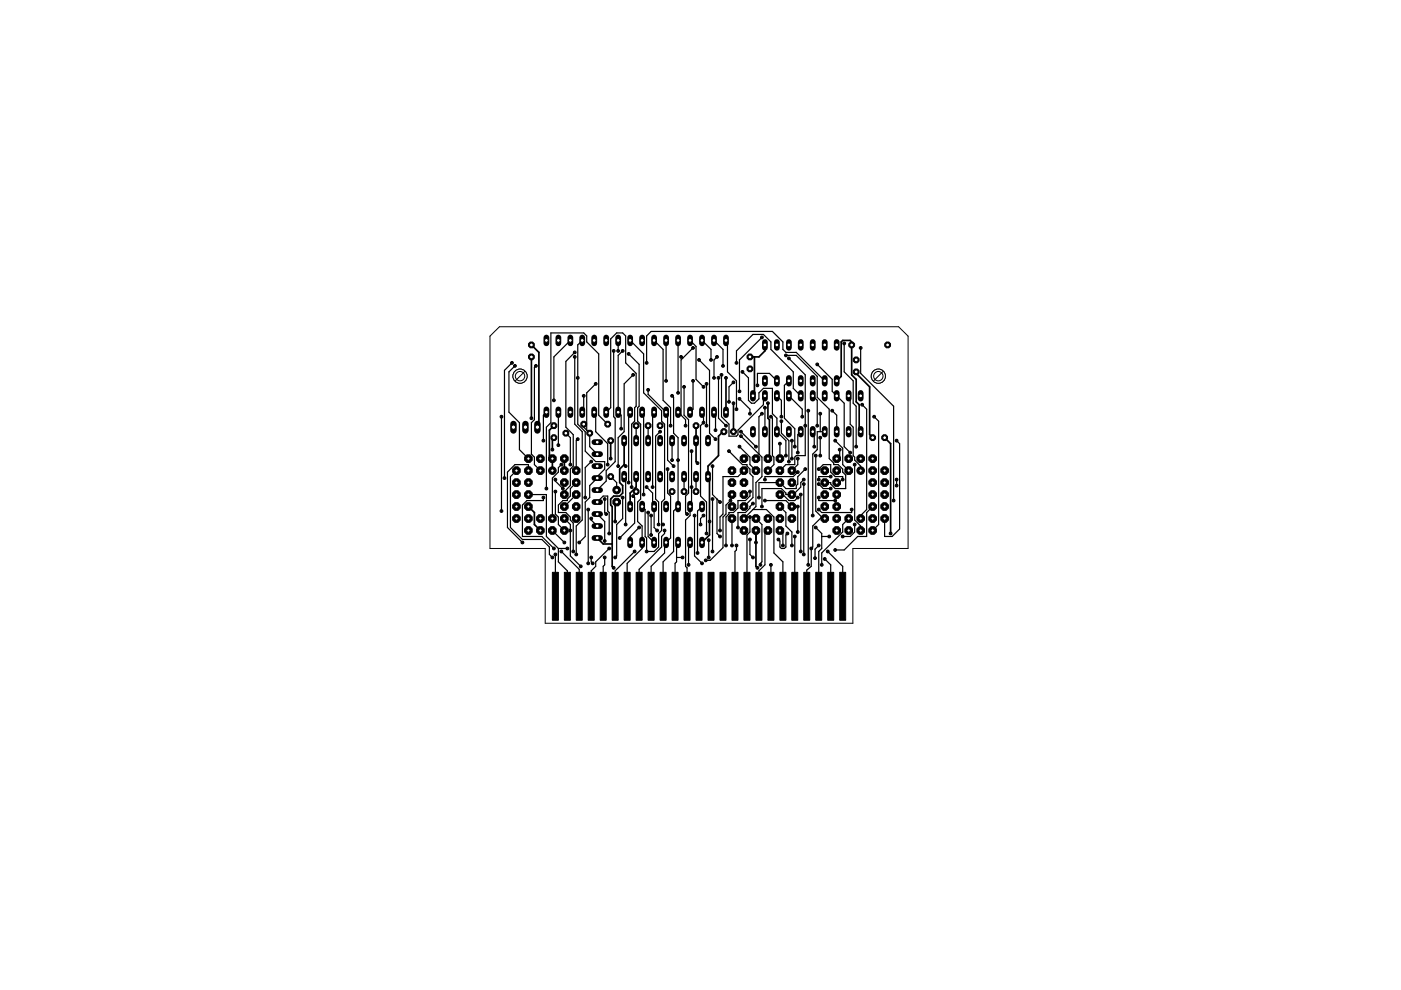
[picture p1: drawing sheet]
<svg xmlns="http://www.w3.org/2000/svg" width="297mm" height="210mm" viewBox="0 0 297 210" stroke-linecap="round" stroke-linejoin="round" font-family="sans-serif">
<g fill="#000" stroke="#000" stroke-width=".21">
<path d="M117.1 121.3h1.3v10.2h-1.3zM119.7 121.3h1.2v10.2h-1.2zM122.2 121.3h1.2v10.2h-1.2zM124.7 121.3h1.3v10.2h-1.3zM127.3 121.3h1.2v10.2h-1.2zM129.8 121.3h1.3v10.2h-1.3zM132.3 121.3h1.3v10.2h-1.3zM134.9 121.3h1.2v10.2h-1.2zM137.4 121.3h1.3v10.2h-1.3zM140 121.3h1.2v10.2h-1.2zM142.5 121.3h1.3v10.2h-1.3zM145 121.3h1.3v10.2h-1.3z"/>
<path d="M147.6 121.3h1.2v10.2h-1.2zM150.1 121.3h1.3v10.2h-1.3zM152.7 121.3h1.2v10.2h-1.2zM155.2 121.3h1.3v10.2h-1.3zM157.7 121.3h1.3v10.2h-1.3zM160.3 121.3h1.2v10.2h-1.2zM162.8 121.3h1.3v10.2h-1.3zM165.4 121.3h1.2v10.2h-1.2zM167.9 121.3h1.2v10.2h-1.2zM170.4 121.3h1.3v10.2h-1.3zM173 121.3h1.2v10.2h-1.2zM175.5 121.3h1.3v10.2h-1.3z"/>
<path d="M178 121.3h1.3v10.2h-1.3z"/>
<circle cx="117.4" cy="90.3" r=".66"/>
</g>
<g fill="none" stroke="#000" stroke-width=".36">
<path d="M112.7 75.7v13M112.7 73.1l1.6 1.6v15.6l-.4 .3M160 75.7v7.9l-.4 .3M162.2 73.1v1.3l-1.3 1.3h-1.9M181.5 78.8v.4l2.9 2.8v10.2l.6 .6M117.4 92.8l-.3 .3v2.2M117.4 90.3l-.9 .9v5.4l.6 .6v2.6M119.7 97.2v2.6M129.5 93.4v3.8M132.3 98.5l-.9 1v2.8l.6 .7v1.5l-.6 .7h-1.3l-.6 .6v1.3l.3 .3v12.7l.3 .3M132.3 93.4v5.1M132.3 98.5l.4 .3"/>
<path d="M147.6 90.3v7.6l.3 .3M153.5 91.5h-.2l-1 1v4.1l-2.2 2.2v2.2l.3 .4v12l-1.6 1.6M153.9 80.1v7.3M155.5 85.5v6M162.8 85.5v3.2l.3 .3v7.9l-.3 .3M177.4 80.8l1-1v-7.3l.3-.3h1.6l.3 .3v7l.9 .9v4.8l.7 .6v5.4l.3 .3M187.6 92.8l1.2 1.3v19M112 107.4l1.3 1.3v2.5l1.3 1.3M126.6 114.1l1.3 1.2h1.9M130.7 106.4l-.3 .4v3.8M134.6 103.6v.3l.3 .3M134.9 101v2.3l-1.3 1.2v2.9"/>
<path d="M160.3 112.5v7.6l.3 .3"/>
</g>
<g fill="none" stroke="#000" stroke-width=".25">
<path d="M108.5 76.9l-1.5 1.6v22.9M109.2 77.6l-1.3 1.2v8.6l2.2 2.2v5.7l1.9 1.9M113.6 77.6l-.3 .3v11.1l-.6 .6v6.7l.6 .6v1.6l1.3 1.3M120.9 72.2l-3.5 3.5v9.2M121.9 74.7l-1.9 1.9v14l1.5 1.6v6.6l-.6 .7v3.5l-1.2 1.2v.7M121.9 75.7v14.2l1.5 1.6v18.8l-1.2 1.2v6.1M123.4 72.2l-.9 .9v16.8l1.6 1.6v4.2l2.2 2.2h1.9v1.6l-1.6 1.5v.4l-1.6 1.6v2.5l-.9 .9v7.3l-1.3 1.3M130.1 74.4v13.9l.3 .4v9.2l-1.9 1.9v2.2l-1.9 1.9M131.1 72.2v2.2M132 74.4l-.9 1v12l.6 .6v2.9M133.3 75l2.2 2.3v8.8l-.3 .3v2.9l.6 .6v15.9l-.6 .6v4.2l.9 .9v4.8l-3.1 3.1v2.9l.3 .3v3.5l-.3 .3M133.6 72.2l2.9 2.8v8.3l3.8 3.8v2.2l.6 .6v15.9l-.6 .6v6.1l-.7 .6v2.9l-.9 .9h-1.6v-2.8l-.3-.4v-5.7l-.7-.6"/>
<path d="M134.2 79.5l-1.9 1.9v10.1l-1.2 1.3v6M137.1 76.9v-5.7l.9-.9h25.8l2.2 2.2v1.6l.6 .6h2.2l6.1 6.1M138.7 72.2l1.9 1.9v10.8l1.6 1.5v3.9M141.2 72.2v8.6M143.8 72.2v11.1M144.4 75.7l.3 .3M146.3 72.2l1.3 1.2v7l1.6 1.6M146.9 73.8l-2.5 2.5v11.7M148.2 76.3l2.2 2.2v13.3l1.3 1.3M148.8 72.2l1.9 1.9v2.2M151.4 72.2l1.9 1.9v3.5M152 75.7l-.6 .6v3.8"/>
<path d="M153 79.5v8.8l1.6 1.6v2.6h1.5l.4-.3v-1l5.4-5.4v-1.6l.3-.3M153.9 72.2l.3 .3v6.3l1.9 2v6M156.1 76.9v-2.5l3.5-3.5h2.3l1.5 1.6v1.6l4.8 4.7v3.5l1.6 1.6M157.4 78.8l1.3 1.3v4.8l.6 .6h.7l.9-.9v-1.3l1-1h1.9v5.4l.9 1v2.8l1.9 1.9v3.2M161.5 71.5l-4.7 4.8v6.7M166.6 75.4h2.2l4.5 4.4v4.4l2.5 2.6v10.4l1 1v.3h.9l1 1v.6l.6 .6v2.9h-2.2l-1-1v-.3h-1.2M167.3 76l3.4 3.5v17.1h-1.9l-.3 .3v1.6h-1.9l-1.2 1.3M173.3 77.3l3.1 3.1v2.6l2.6 2.5v9.2l1.3 1.3M179 72.8v6l1.9 2v4.7l.6 .6v8.6M182.5 73.8v5.4l7 6.9v20M106.3 88.3v20.1M109.5 99.8l-1.3 1.2v10.8l2.6 2.6h4.1l1.6 1.6v1.6l.6 .6"/>
<path d="M112 99.8v-1.3h-2.8l-1.6 1.6v11.7l3.2 3.2M115.8 87.4l-.6 .6v5.4M118.4 87.4v7M119 98.5l-.6 .6v1l-1.3 1.3v8.5M120 91.8l.9 1v5.7M122.5 93.1l-.3 .3v6.4M123.8 83.9v3.2l-.4 .3M123.8 89.9v.7l1.2 1.2v2.9l1.6 1.6M125.3 97.9l-1.2 1.2v6.4M126 87.4l.3 .3v3.8l2.5 2.6v4.4M126.3 81.4l-1.9 1.9v7.9M128.5 87.4l1-1v-14.5l1.2-1.3h1.3l.7 .6v5.7l2.2 2.3v6.9l-.3 .3v2.9l-.7 .6v13.4"/>
<path d="M128.8 89.9l-1.9-1.9v-13l-2.5-2.5v-1.3l-.6-.6h-7v19l-1 1v13M133.6 87.4l-.3 .3v14.6M134.9 90.3v3.1M136.1 87.4l.4 .3v17.2M137.4 82.7v.9l4.1 4.1v9.9l1.3 1.2M137.4 90.3v3.1M138.7 87.4l-.3 .3v15.6M140 91.5l-1 1v13.3l.6 .6v4.8M141.5 99.5v5l.7 .7v8.9l-1.3 1.2v1.9l-2.9 2.9v6.3M142.5 83.9l.3 .3v7.6l1 1v14.6l-1 1v8.5l-2.2 2.2v3.4l.3 3.6-.3 .3M142.5 93.4v4.2M143.8 87.4l1.6 1.6v1.3"/>
<path d="M145 82v6l1 1v15.5l-.6 .7v3.5l.3 .3M146.6 95.7v11.4l-.3 .3v1.9l-.9 1v9.8l.3 .3-.3 5.7 .3 .3M146.9 80.8v6l-.6 .6M148.8 87.4l.4 .3v1.9l-.7 .7v14.9l1.3 1.2v6.7M149.8 81.4v8.9M151.1 98.8v6.1l1.6 1.5M151.4 87.4l.3 .3v3.5M152.3 80.1v8.6l1.6 1.6M154.6 95.7l2.8 2.8h1v.3l.6 .7v.9l.6 .6v4.5l-1.9 1.9M155.5 81.1l-.9 .9v3.2M156.8 84.6l2.2 2.2v.9M156.8 94.7l2.2 2.2v1.6l1.3 1.3"/>
<path d="M157.1 92.5l4.4 4.4v4.1l-1.2 1.3v5.1l-2.6 2.5M157.1 91.5l3.2 3.2M157.7 99.8l-1.2 1.2h-3.2v8l-.6 .6v2.9M161.5 87.7l-.6 .6v8M162.2 86.4v5.1M163.4 88.3l.4 .4v7.9l.3 .3v1.6l-1.3 1.3M164.7 80.8l-1.6-1.6h-2.5v2.5M164.7 83.9l1 1v3.4M165.4 94.1v3.1M165.7 89.3v2.5l1.6 1.6v4.5M167.3 80.8l-1 .9v7l2.2 2.2v3.8M167.3 83.9l2.8 2.9v1.5"/>
<path d="M167.9 93.4v3.8M169.1 97.2v1.3l-1.2 1.3M169.8 91.5l-.7 .7v3.8M170.7 99.5l-1.6 1.5v1.6l-.3 .4v.6h-2.2l-1.2-1.3h-4.5v3.2M171.4 87.1v32.7M172.3 83.9l1 1v5.4M172.3 91.5l.3 .3v2.9M173 96.6v11.8l1.2 1.2M173.6 99.5l.9-1h1.6v1.6l1 .9h1.6v.7M173.9 87.7v3.8M173.9 92.8v3.8M174.9 91.5h-1.6v3.8l-1 1v13"/>
<path d="M176.4 87.1l1 .9v3.5M177.1 93.4l1.6 1.6v3.5l1.2 1.3M178 95.3v1.3l-.6 .6M179.9 83.9l.4 .3v5.7l.6 .7v6l.3 .3v.7l1.3 1.2v1M181.2 98.5v11.8l1.3 1.2v1M182.8 85.8l.9 1v21.2l-1.2 1.3v.6M185.3 88.3l1 1v21.9l-1.3 1.3M190.1 93.4l.6 .7v18.1l-1.6 1.5h-1.5v-3.8M112 104.9h3.8v8.8l2.6 2.6M115.2 105.5v.6h-3.5l-.9 1v6.6h4.1l2.5 2.6M117.1 112.5l2.6 2.5M117.8 104.2v4.8l.6 .6v1.6l1.3 1.3"/>
<path d="M117.8 101.7v.3l1.5 1.6M117.8 117.6v8.8M118.4 116.3h1.9M118.4 116.3v2.8l1.9 1.9v5.4M119 116.9l3.8 3.8-.3 5.4 .3 .3M119.7 109.9l1.2 1.3v6.7l2.2 2.2M122.2 102.3l-1.3 1.3v1.6l-.6 .6v.3h-1l-.9 1v1.6h1.6l.9 .9v.7l.6 .6v6M122.2 104.9l-2.5 2.5M124.7 108v11.4M125.3 109.9v.4l1.3 1.2M125.3 118.2v.9l.4 .3M126.6 109l1.6 1.6v4.1"/>
<path d="M126.6 106.4l1.3-1.2h.9v3.2l.4 .3v4.4M128.2 118.2v1.6l-.3 .3v2.2l.3 3.8-.3 .3M128.2 105.8v2.9l.3 .3M129.2 116.3l-2.9 2.8v1l-1 .9v5.4M129.5 101l1.2 1.3v1.6M132 105.5v4.4l-1.3 1.3v6.7l-.3 .3M132.3 101l.4 .4v9.8M134.2 105.2l.4 .3v5.4l-3.2 3.2M134.6 116.9l-4.2 4.1v2.3l.3 2.8-.3 .3M135.5 111.8l-1.9 1.9v1.3M137.1 103.3l1.3 1.2v2.6l.3 .3v4.4l.6 .7M137.4 108.7v5l1.3 1.3"/>
<path d="M138 109.3v4.1M140.3 111.2h.3M140.9 112.5v.6l-.6 .6v2.3l-4.8 4.7 .3 5.4-.3 .3M143.4 118.2h1.3M143.8 115l-.4 .3v3.8l-.3 .3v2.9l.3 3.8-.3 .3M145 101v3.2M146.3 115l-.3 .3v4.5M147.3 109.3v8.6l1.5 1.5M147.6 101v3.2M148.8 107.4l-.9 1v8.8M149.2 109.3l-.7 .6v1.3M150.3 114.5v3.7"/>
<path d="M151.1 105.8v11.1M152 105.8v7.3l.7 .6M154.9 106.1l-1 1v1.9l-.6 .6v6.5l-2.7 2.7h-1M155.2 109.9v5.8M156.1 115.7v.9l-.3 .3v5.1l.3 4.1-.3 .3M159 114.4v3.2l.6 .6M159 104.2v1l-.9 .9h-1.6v1.6l-1 1h-.9v.3l-.7 .6v6.1M159 109.6v3.2l-.6 .6v13M159.6 106.8l-.6 .6v.3l-.9 1h-1.6v3.1M159.6 108h2.9l1.6 1.6v7.6l1.9 1.9v2.6l-.3 4.4 .3 .3M160.3 109.9l1.2 1.3v7.9l-.3 .3v.4M162.2 106.1h4.4l1.3 1.3"/>
<path d="M162.8 112.5l-.6 .6v6.7l-1.3 1.2v5.4M163.4 119.8v6.6M165.4 107.4l1.2 1.3v2.8l1.3 1.3v2.9M165.4 104.9h.6l1.3 1.2h1.2l.6-.6M165.4 112.5l.6 .6v2.6M166.9 113.1l-.3 .3v2.6l-.3 .3h-.6l-.3-.3v-1.3l-.4-.3M168.5 113.7v12.7M169.1 107.4v5.4M169.1 100.1l-.9 .9h-6v.7M169.8 104.9v12M170.4 101.7l-.6 .6v1l-1.6 1.6h-1.6v-.4l-.9-.9h-4.2v3.8M170.4 102.6v15"/>
<path d="M173 111.8l1.2 1.3v3.2l-.6 .6v9.5M173.6 102.6l.9 1h1.6M173.6 105.5v.6h3.5M173.6 108l.6 .7h6.4v-.7M173.6 115.7l-.8 .7v1.9M174.2 113.7h1.6M174.2 109.6l.7 .3h-.4zM174.2 109.6l-1.9 1.9v4.5l-.3 .3v3.8l-1 .8 .4 5.2-.4 .3M174.9 118.5l1.2 1.3v6.6M175.5 116.9l3.2 3.2v6.3M176.1 101h-2.5v.7M179.9 109.9l-1.2 1.3v1.6l-4.5 4.4v2.6"/>
<path d="M181.2 111.2v1.6l-.9 .9h-1.6M185 107.4l-1.3 1.3v5h-1.9l-2.8 2.9h-1.9M190.1 101.7v1.3"/>
</g>
<circle cx="117.4" cy="90.3" r=".4" fill="#fff" stroke="#000" stroke-width=".21"/>
<circle cx="117.4" cy="92.8" r=".66" fill="#000" stroke="#000" stroke-width=".21"/>
<circle cx="117.4" cy="92.8" r=".4" fill="#fff" stroke="#000" stroke-width=".21"/>
<circle cx="185" cy="92.8" r=".66" fill="#000" stroke="#000" stroke-width=".21"/>
<circle cx="185" cy="92.8" r=".4" fill="#fff" stroke="#000" stroke-width=".21"/>
<circle cx="187.6" cy="92.8" r=".66" fill="#000" stroke="#000" stroke-width=".21"/>
<circle cx="187.6" cy="92.8" r=".4" fill="#fff" stroke="#000" stroke-width=".21"/>
<path d="M159.6 90.9v1.2" fill="none" stroke="#000" stroke-width="1.2"/>
<circle cx="159.6" cy="91.5" r=".4" fill="#fff" stroke="#000" stroke-width=".21"/>
<path d="M162.2 90.9v1.2" fill="none" stroke="#000" stroke-width="1.2"/>
<circle cx="162.2" cy="91.5" r=".4" fill="#fff" stroke="#000" stroke-width=".21"/>
<path d="M174.9 90.9v1.2" fill="none" stroke="#000" stroke-width="1.2"/>
<circle cx="174.9" cy="91.5" r=".4" fill="#fff" stroke="#000" stroke-width=".21"/>
<path d="M177.4 90.9v1.2" fill="none" stroke="#000" stroke-width="1.2"/>
<circle cx="177.4" cy="91.5" r=".4" fill="#fff" stroke="#000" stroke-width=".21"/>
<path d="M164.7 90.9v1.2" fill="none" stroke="#000" stroke-width="1.2"/>
<circle cx="164.7" cy="91.5" r=".4" fill="#fff" stroke="#000" stroke-width=".21"/>
<path d="M167.3 90.9v1.2" fill="none" stroke="#000" stroke-width="1.2"/>
<circle cx="167.3" cy="91.5" r=".4" fill="#fff" stroke="#000" stroke-width=".21"/>
<path d="M172.3 90.9v1.2" fill="none" stroke="#000" stroke-width="1.2"/>
<circle cx="172.3" cy="91.5" r=".4" fill="#fff" stroke="#000" stroke-width=".21"/>
<path d="M169.8 90.9v1.2" fill="none" stroke="#000" stroke-width="1.2"/>
<circle cx="169.8" cy="91.5" r=".4" fill="#fff" stroke="#000" stroke-width=".21"/>
<path d="M179.9 90.9v1.2" fill="none" stroke="#000" stroke-width="1.2"/>
<circle cx="179.9" cy="91.5" r=".4" fill="#fff" stroke="#000" stroke-width=".21"/>
<path d="M182.5 90.9v1.2" fill="none" stroke="#000" stroke-width="1.2"/>
<circle cx="182.5" cy="91.5" r=".4" fill="#fff" stroke="#000" stroke-width=".21"/>
<path d="M182.5 83.3v1.2" fill="none" stroke="#000" stroke-width="1.2"/>
<circle cx="182.5" cy="83.9" r=".4" fill="#fff" stroke="#000" stroke-width=".21"/>
<path d="M179.9 83.3v1.2" fill="none" stroke="#000" stroke-width="1.2"/>
<circle cx="179.9" cy="83.9" r=".4" fill="#fff" stroke="#000" stroke-width=".21"/>
<path d="M177.4 83.3v1.2" fill="none" stroke="#000" stroke-width="1.2"/>
<circle cx="177.4" cy="83.9" r=".4" fill="#fff" stroke="#000" stroke-width=".21"/>
<path d="M174.9 83.3v1.2" fill="none" stroke="#000" stroke-width="1.2"/>
<circle cx="174.9" cy="83.9" r=".4" fill="#fff" stroke="#000" stroke-width=".21"/>
<path d="M172.3 83.3v1.2" fill="none" stroke="#000" stroke-width="1.2"/>
<circle cx="172.3" cy="83.9" r=".4" fill="#fff" stroke="#000" stroke-width=".21"/>
<path d="M169.8 83.3v1.2" fill="none" stroke="#000" stroke-width="1.2"/>
<circle cx="169.8" cy="83.9" r=".4" fill="#fff" stroke="#000" stroke-width=".21"/>
<path d="M167.3 83.3v1.2" fill="none" stroke="#000" stroke-width="1.2"/>
<circle cx="167.3" cy="83.9" r=".4" fill="#fff" stroke="#000" stroke-width=".21"/>
<path d="M164.7 83.3v1.2" fill="none" stroke="#000" stroke-width="1.2"/>
<circle cx="164.7" cy="83.9" r=".4" fill="#fff" stroke="#000" stroke-width=".21"/>
<path d="M162.2 83.3v1.2" fill="none" stroke="#000" stroke-width="1.2"/>
<circle cx="162.2" cy="83.9" r=".4" fill="#fff" stroke="#000" stroke-width=".21"/>
<path d="M159.6 83.3v1.2" fill="none" stroke="#000" stroke-width="1.2"/>
<circle cx="159.6" cy="83.9" r=".4" fill="#fff" stroke="#000" stroke-width=".21"/>
<path d="M115.8 86.8v1.2" fill="none" stroke="#000" stroke-width="1.2"/>
<circle cx="115.8" cy="87.4" r=".4" fill="#fff" stroke="#000" stroke-width=".21"/>
<path d="M118.4 86.8v1.2" fill="none" stroke="#000" stroke-width="1.2"/>
<circle cx="118.4" cy="87.4" r=".4" fill="#fff" stroke="#000" stroke-width=".21"/>
<path d="M131.1 86.8v1.2" fill="none" stroke="#000" stroke-width="1.2"/>
<circle cx="131.1" cy="87.4" r=".4" fill="#fff" stroke="#000" stroke-width=".21"/>
<path d="M133.6 86.8v1.2" fill="none" stroke="#000" stroke-width="1.2"/>
<circle cx="133.6" cy="87.4" r=".4" fill="#fff" stroke="#000" stroke-width=".21"/>
<path d="M120.9 86.8v1.2" fill="none" stroke="#000" stroke-width="1.2"/>
<circle cx="120.9" cy="87.4" r=".4" fill="#fff" stroke="#000" stroke-width=".21"/>
<path d="M123.4 86.8v1.2" fill="none" stroke="#000" stroke-width="1.2"/>
<circle cx="123.4" cy="87.4" r=".4" fill="#fff" stroke="#000" stroke-width=".21"/>
<path d="M128.5 86.8v1.2" fill="none" stroke="#000" stroke-width="1.2"/>
<circle cx="128.5" cy="87.4" r=".4" fill="#fff" stroke="#000" stroke-width=".21"/>
<path d="M126 86.8v1.2" fill="none" stroke="#000" stroke-width="1.2"/>
<circle cx="126" cy="87.4" r=".4" fill="#fff" stroke="#000" stroke-width=".21"/>
<path d="M136.1 86.8v1.2" fill="none" stroke="#000" stroke-width="1.2"/>
<circle cx="136.1" cy="87.4" r=".4" fill="#fff" stroke="#000" stroke-width=".21"/>
<path d="M138.7 86.8v1.2" fill="none" stroke="#000" stroke-width="1.2"/>
<circle cx="138.7" cy="87.4" r=".4" fill="#fff" stroke="#000" stroke-width=".21"/>
<path d="M141.2 86.8v1.2" fill="none" stroke="#000" stroke-width="1.2"/>
<circle cx="141.2" cy="87.4" r=".4" fill="#fff" stroke="#000" stroke-width=".21"/>
<path d="M143.8 86.8v1.2" fill="none" stroke="#000" stroke-width="1.2"/>
<circle cx="143.8" cy="87.4" r=".4" fill="#fff" stroke="#000" stroke-width=".21"/>
<path d="M146.3 86.8v1.2" fill="none" stroke="#000" stroke-width="1.2"/>
<circle cx="146.3" cy="87.4" r=".4" fill="#fff" stroke="#000" stroke-width=".21"/>
<path d="M148.8 86.8v1.2" fill="none" stroke="#000" stroke-width="1.2"/>
<circle cx="148.8" cy="87.4" r=".4" fill="#fff" stroke="#000" stroke-width=".21"/>
<path d="M151.4 86.8v1.2" fill="none" stroke="#000" stroke-width="1.2"/>
<circle cx="151.4" cy="87.4" r=".4" fill="#fff" stroke="#000" stroke-width=".21"/>
<path d="M153.9 86.8v1.2" fill="none" stroke="#000" stroke-width="1.2"/>
<circle cx="153.9" cy="87.4" r=".4" fill="#fff" stroke="#000" stroke-width=".21"/>
<path d="M153.9 71.6v1.2" fill="none" stroke="#000" stroke-width="1.2"/>
<circle cx="153.9" cy="72.2" r=".4" fill="#fff" stroke="#000" stroke-width=".21"/>
<path d="M151.4 71.6v1.2" fill="none" stroke="#000" stroke-width="1.2"/>
<circle cx="151.4" cy="72.2" r=".4" fill="#fff" stroke="#000" stroke-width=".21"/>
<path d="M148.8 71.6v1.2" fill="none" stroke="#000" stroke-width="1.2"/>
<circle cx="148.8" cy="72.2" r=".4" fill="#fff" stroke="#000" stroke-width=".21"/>
<path d="M146.3 71.6v1.2" fill="none" stroke="#000" stroke-width="1.2"/>
<circle cx="146.3" cy="72.2" r=".4" fill="#fff" stroke="#000" stroke-width=".21"/>
<path d="M143.8 71.6v1.2" fill="none" stroke="#000" stroke-width="1.2"/>
<circle cx="143.8" cy="72.2" r=".4" fill="#fff" stroke="#000" stroke-width=".21"/>
<path d="M141.2 71.6v1.2" fill="none" stroke="#000" stroke-width="1.2"/>
<circle cx="141.2" cy="72.2" r=".4" fill="#fff" stroke="#000" stroke-width=".21"/>
<path d="M138.7 71.6v1.2" fill="none" stroke="#000" stroke-width="1.2"/>
<circle cx="138.7" cy="72.2" r=".4" fill="#fff" stroke="#000" stroke-width=".21"/>
<path d="M136.1 71.6v1.2" fill="none" stroke="#000" stroke-width="1.2"/>
<circle cx="136.1" cy="72.2" r=".4" fill="#fff" stroke="#000" stroke-width=".21"/>
<path d="M133.6 71.6v1.2" fill="none" stroke="#000" stroke-width="1.2"/>
<circle cx="133.6" cy="72.2" r=".4" fill="#fff" stroke="#000" stroke-width=".21"/>
<path d="M131.1 71.6v1.2" fill="none" stroke="#000" stroke-width="1.2"/>
<circle cx="131.1" cy="72.2" r=".4" fill="#fff" stroke="#000" stroke-width=".21"/>
<path d="M128.5 71.6v1.2" fill="none" stroke="#000" stroke-width="1.2"/>
<circle cx="128.5" cy="72.2" r=".4" fill="#fff" stroke="#000" stroke-width=".21"/>
<path d="M126 71.6v1.2" fill="none" stroke="#000" stroke-width="1.2"/>
<circle cx="126" cy="72.2" r=".4" fill="#fff" stroke="#000" stroke-width=".21"/>
<path d="M123.4 71.6v1.2" fill="none" stroke="#000" stroke-width="1.2"/>
<circle cx="123.4" cy="72.2" r=".4" fill="#fff" stroke="#000" stroke-width=".21"/>
<path d="M120.9 71.6v1.2" fill="none" stroke="#000" stroke-width="1.2"/>
<circle cx="120.9" cy="72.2" r=".4" fill="#fff" stroke="#000" stroke-width=".21"/>
<path d="M118.4 71.6v1.2" fill="none" stroke="#000" stroke-width="1.2"/>
<circle cx="118.4" cy="72.2" r=".4" fill="#fff" stroke="#000" stroke-width=".21"/>
<path d="M115.8 71.6v1.2" fill="none" stroke="#000" stroke-width="1.2"/>
<circle cx="115.8" cy="72.2" r=".4" fill="#fff" stroke="#000" stroke-width=".21"/>
<circle cx="162.8" cy="99.8" r=".8" fill="#000" stroke="#000" stroke-width=".21"/>
<circle cx="162.8" cy="99.8" r=".36" fill="#fff" stroke="#000" stroke-width=".21"/>
<circle cx="160.3" cy="97.2" r=".87" fill="#000" stroke="#000" stroke-width=".21"/>
<circle cx="160.3" cy="97.2" r=".36" fill="#fff" stroke="#000" stroke-width=".21"/>
<circle cx="160.3" cy="99.8" r=".87" fill="#000" stroke="#000" stroke-width=".21"/>
<circle cx="160.3" cy="99.8" r=".36" fill="#fff" stroke="#000" stroke-width=".21"/>
<circle cx="157.7" cy="97.2" r=".87" fill="#000" stroke="#000" stroke-width=".21"/>
<circle cx="157.7" cy="97.2" r=".36" fill="#fff" stroke="#000" stroke-width=".21"/>
<circle cx="155.2" cy="99.8" r=".87" fill="#000" stroke="#000" stroke-width=".21"/>
<circle cx="155.2" cy="99.8" r=".36" fill="#fff" stroke="#000" stroke-width=".21"/>
<circle cx="157.7" cy="99.8" r=".87" fill="#000" stroke="#000" stroke-width=".21"/>
<circle cx="157.7" cy="99.8" r=".36" fill="#fff" stroke="#000" stroke-width=".21"/>
<circle cx="155.2" cy="102.3" r=".87" fill="#000" stroke="#000" stroke-width=".21"/>
<circle cx="155.2" cy="102.3" r=".36" fill="#fff" stroke="#000" stroke-width=".21"/>
<circle cx="157.7" cy="102.3" r=".87" fill="#000" stroke="#000" stroke-width=".21"/>
<circle cx="157.7" cy="102.3" r=".36" fill="#fff" stroke="#000" stroke-width=".21"/>
<circle cx="155.2" cy="104.9" r=".87" fill="#000" stroke="#000" stroke-width=".21"/>
<circle cx="155.2" cy="104.9" r=".36" fill="#fff" stroke="#000" stroke-width=".21"/>
<circle cx="157.7" cy="104.9" r=".87" fill="#000" stroke="#000" stroke-width=".21"/>
<circle cx="157.7" cy="104.9" r=".36" fill="#fff" stroke="#000" stroke-width=".21"/>
<circle cx="155.2" cy="107.4" r=".87" fill="#000" stroke="#000" stroke-width=".21"/>
<circle cx="155.2" cy="107.4" r=".36" fill="#fff" stroke="#000" stroke-width=".21"/>
<circle cx="157.7" cy="107.4" r=".87" fill="#000" stroke="#000" stroke-width=".21"/>
<circle cx="157.7" cy="107.4" r=".36" fill="#fff" stroke="#000" stroke-width=".21"/>
<circle cx="155.2" cy="109.9" r=".87" fill="#000" stroke="#000" stroke-width=".21"/>
<circle cx="155.2" cy="109.9" r=".36" fill="#fff" stroke="#000" stroke-width=".21"/>
<circle cx="157.7" cy="112.5" r=".87" fill="#000" stroke="#000" stroke-width=".21"/>
<circle cx="157.7" cy="112.5" r=".36" fill="#fff" stroke="#000" stroke-width=".21"/>
<circle cx="157.7" cy="109.9" r=".87" fill="#000" stroke="#000" stroke-width=".21"/>
<circle cx="157.7" cy="109.9" r=".36" fill="#fff" stroke="#000" stroke-width=".21"/>
<circle cx="160.3" cy="112.5" r=".87" fill="#000" stroke="#000" stroke-width=".21"/>
<circle cx="160.3" cy="112.5" r=".36" fill="#fff" stroke="#000" stroke-width=".21"/>
<circle cx="160.3" cy="109.9" r=".87" fill="#000" stroke="#000" stroke-width=".21"/>
<circle cx="160.3" cy="109.9" r=".36" fill="#fff" stroke="#000" stroke-width=".21"/>
<circle cx="162.8" cy="112.5" r=".87" fill="#000" stroke="#000" stroke-width=".21"/>
<circle cx="162.8" cy="112.5" r=".36" fill="#fff" stroke="#000" stroke-width=".21"/>
<circle cx="162.8" cy="109.9" r=".87" fill="#000" stroke="#000" stroke-width=".21"/>
<circle cx="162.8" cy="109.9" r=".36" fill="#fff" stroke="#000" stroke-width=".21"/>
<circle cx="165.4" cy="112.5" r=".87" fill="#000" stroke="#000" stroke-width=".21"/>
<circle cx="165.4" cy="112.5" r=".36" fill="#fff" stroke="#000" stroke-width=".21"/>
<circle cx="167.9" cy="109.9" r=".87" fill="#000" stroke="#000" stroke-width=".21"/>
<circle cx="167.9" cy="109.9" r=".36" fill="#fff" stroke="#000" stroke-width=".21"/>
<circle cx="165.4" cy="109.9" r=".87" fill="#000" stroke="#000" stroke-width=".21"/>
<circle cx="165.4" cy="109.9" r=".36" fill="#fff" stroke="#000" stroke-width=".21"/>
<circle cx="167.9" cy="107.4" r=".87" fill="#000" stroke="#000" stroke-width=".21"/>
<circle cx="167.9" cy="107.4" r=".36" fill="#fff" stroke="#000" stroke-width=".21"/>
<circle cx="165.4" cy="107.4" r=".87" fill="#000" stroke="#000" stroke-width=".21"/>
<circle cx="165.4" cy="107.4" r=".36" fill="#fff" stroke="#000" stroke-width=".21"/>
<circle cx="167.9" cy="104.9" r=".87" fill="#000" stroke="#000" stroke-width=".21"/>
<circle cx="167.9" cy="104.9" r=".36" fill="#fff" stroke="#000" stroke-width=".21"/>
<circle cx="165.4" cy="104.9" r=".87" fill="#000" stroke="#000" stroke-width=".21"/>
<circle cx="165.4" cy="104.9" r=".36" fill="#fff" stroke="#000" stroke-width=".21"/>
<circle cx="167.9" cy="102.3" r=".87" fill="#000" stroke="#000" stroke-width=".21"/>
<circle cx="167.9" cy="102.3" r=".36" fill="#fff" stroke="#000" stroke-width=".21"/>
<circle cx="165.4" cy="102.3" r=".87" fill="#000" stroke="#000" stroke-width=".21"/>
<circle cx="165.4" cy="102.3" r=".36" fill="#fff" stroke="#000" stroke-width=".21"/>
<circle cx="167.9" cy="99.8" r=".87" fill="#000" stroke="#000" stroke-width=".21"/>
<circle cx="167.9" cy="99.8" r=".36" fill="#fff" stroke="#000" stroke-width=".21"/>
<circle cx="165.4" cy="97.2" r=".87" fill="#000" stroke="#000" stroke-width=".21"/>
<circle cx="165.4" cy="97.2" r=".36" fill="#fff" stroke="#000" stroke-width=".21"/>
<circle cx="165.4" cy="99.8" r=".87" fill="#000" stroke="#000" stroke-width=".21"/>
<circle cx="165.4" cy="99.8" r=".36" fill="#fff" stroke="#000" stroke-width=".21"/>
<circle cx="162.8" cy="97.2" r=".87" fill="#000" stroke="#000" stroke-width=".21"/>
<circle cx="162.8" cy="97.2" r=".36" fill="#fff" stroke="#000" stroke-width=".21"/>
<circle cx="182.5" cy="99.8" r=".8" fill="#000" stroke="#000" stroke-width=".21"/>
<circle cx="182.5" cy="99.8" r=".36" fill="#fff" stroke="#000" stroke-width=".21"/>
<circle cx="179.9" cy="97.2" r=".87" fill="#000" stroke="#000" stroke-width=".21"/>
<circle cx="179.9" cy="97.2" r=".36" fill="#fff" stroke="#000" stroke-width=".21"/>
<circle cx="179.9" cy="99.8" r=".87" fill="#000" stroke="#000" stroke-width=".21"/>
<circle cx="179.9" cy="99.8" r=".36" fill="#fff" stroke="#000" stroke-width=".21"/>
<circle cx="177.4" cy="97.2" r=".87" fill="#000" stroke="#000" stroke-width=".21"/>
<circle cx="177.4" cy="97.2" r=".36" fill="#fff" stroke="#000" stroke-width=".21"/>
<circle cx="174.9" cy="99.8" r=".87" fill="#000" stroke="#000" stroke-width=".21"/>
<circle cx="174.9" cy="99.8" r=".36" fill="#fff" stroke="#000" stroke-width=".21"/>
<circle cx="177.4" cy="99.8" r=".87" fill="#000" stroke="#000" stroke-width=".21"/>
<circle cx="177.4" cy="99.8" r=".36" fill="#fff" stroke="#000" stroke-width=".21"/>
<circle cx="174.9" cy="102.3" r=".87" fill="#000" stroke="#000" stroke-width=".21"/>
<circle cx="174.9" cy="102.3" r=".36" fill="#fff" stroke="#000" stroke-width=".21"/>
<circle cx="177.4" cy="102.3" r=".87" fill="#000" stroke="#000" stroke-width=".21"/>
<circle cx="177.4" cy="102.3" r=".36" fill="#fff" stroke="#000" stroke-width=".21"/>
<circle cx="174.9" cy="104.9" r=".87" fill="#000" stroke="#000" stroke-width=".21"/>
<circle cx="174.9" cy="104.9" r=".36" fill="#fff" stroke="#000" stroke-width=".21"/>
<circle cx="177.4" cy="104.9" r=".87" fill="#000" stroke="#000" stroke-width=".21"/>
<circle cx="177.4" cy="104.9" r=".36" fill="#fff" stroke="#000" stroke-width=".21"/>
<circle cx="174.9" cy="107.4" r=".87" fill="#000" stroke="#000" stroke-width=".21"/>
<circle cx="174.9" cy="107.4" r=".36" fill="#fff" stroke="#000" stroke-width=".21"/>
<circle cx="177.4" cy="107.4" r=".87" fill="#000" stroke="#000" stroke-width=".21"/>
<circle cx="177.4" cy="107.4" r=".36" fill="#fff" stroke="#000" stroke-width=".21"/>
<circle cx="174.9" cy="109.9" r=".87" fill="#000" stroke="#000" stroke-width=".21"/>
<circle cx="174.9" cy="109.9" r=".36" fill="#fff" stroke="#000" stroke-width=".21"/>
<circle cx="177.4" cy="112.5" r=".87" fill="#000" stroke="#000" stroke-width=".21"/>
<circle cx="177.4" cy="112.5" r=".36" fill="#fff" stroke="#000" stroke-width=".21"/>
<circle cx="177.4" cy="109.9" r=".87" fill="#000" stroke="#000" stroke-width=".21"/>
<circle cx="177.4" cy="109.9" r=".36" fill="#fff" stroke="#000" stroke-width=".21"/>
<circle cx="179.9" cy="112.5" r=".87" fill="#000" stroke="#000" stroke-width=".21"/>
<circle cx="179.9" cy="112.5" r=".36" fill="#fff" stroke="#000" stroke-width=".21"/>
<circle cx="179.9" cy="109.9" r=".87" fill="#000" stroke="#000" stroke-width=".21"/>
<circle cx="179.9" cy="109.9" r=".36" fill="#fff" stroke="#000" stroke-width=".21"/>
<circle cx="182.5" cy="112.5" r=".87" fill="#000" stroke="#000" stroke-width=".21"/>
<circle cx="182.5" cy="112.5" r=".36" fill="#fff" stroke="#000" stroke-width=".21"/>
<circle cx="182.5" cy="109.9" r=".87" fill="#000" stroke="#000" stroke-width=".21"/>
<circle cx="182.5" cy="109.9" r=".36" fill="#fff" stroke="#000" stroke-width=".21"/>
<circle cx="185" cy="112.5" r=".87" fill="#000" stroke="#000" stroke-width=".21"/>
<circle cx="185" cy="112.5" r=".36" fill="#fff" stroke="#000" stroke-width=".21"/>
<circle cx="187.6" cy="109.9" r=".87" fill="#000" stroke="#000" stroke-width=".21"/>
<circle cx="187.6" cy="109.9" r=".36" fill="#fff" stroke="#000" stroke-width=".21"/>
<circle cx="185" cy="109.9" r=".87" fill="#000" stroke="#000" stroke-width=".21"/>
<circle cx="185" cy="109.9" r=".36" fill="#fff" stroke="#000" stroke-width=".21"/>
<circle cx="187.6" cy="107.4" r=".87" fill="#000" stroke="#000" stroke-width=".21"/>
<circle cx="187.6" cy="107.4" r=".36" fill="#fff" stroke="#000" stroke-width=".21"/>
<circle cx="185" cy="107.4" r=".87" fill="#000" stroke="#000" stroke-width=".21"/>
<circle cx="185" cy="107.4" r=".36" fill="#fff" stroke="#000" stroke-width=".21"/>
<circle cx="187.6" cy="104.9" r=".87" fill="#000" stroke="#000" stroke-width=".21"/>
<circle cx="187.6" cy="104.9" r=".36" fill="#fff" stroke="#000" stroke-width=".21"/>
<circle cx="185" cy="104.9" r=".87" fill="#000" stroke="#000" stroke-width=".21"/>
<circle cx="185" cy="104.9" r=".36" fill="#fff" stroke="#000" stroke-width=".21"/>
<circle cx="187.6" cy="102.3" r=".87" fill="#000" stroke="#000" stroke-width=".21"/>
<circle cx="187.6" cy="102.3" r=".36" fill="#fff" stroke="#000" stroke-width=".21"/>
<circle cx="185" cy="102.3" r=".87" fill="#000" stroke="#000" stroke-width=".21"/>
<circle cx="185" cy="102.3" r=".36" fill="#fff" stroke="#000" stroke-width=".21"/>
<circle cx="187.6" cy="99.8" r=".87" fill="#000" stroke="#000" stroke-width=".21"/>
<circle cx="187.6" cy="99.8" r=".36" fill="#fff" stroke="#000" stroke-width=".21"/>
<circle cx="185" cy="97.2" r=".87" fill="#000" stroke="#000" stroke-width=".21"/>
<circle cx="185" cy="97.2" r=".36" fill="#fff" stroke="#000" stroke-width=".21"/>
<circle cx="185" cy="99.8" r=".87" fill="#000" stroke="#000" stroke-width=".21"/>
<circle cx="185" cy="99.8" r=".36" fill="#fff" stroke="#000" stroke-width=".21"/>
<circle cx="182.5" cy="97.2" r=".87" fill="#000" stroke="#000" stroke-width=".21"/>
<circle cx="182.5" cy="97.2" r=".36" fill="#fff" stroke="#000" stroke-width=".21"/>
<circle cx="188.2" cy="73.1" r=".66" fill="#000" stroke="#000" stroke-width=".21"/>
<circle cx="188.2" cy="73.1" r=".4" fill="#fff" stroke="#000" stroke-width=".21"/>
<circle cx="180.6" cy="73.1" r=".66" fill="#000" stroke="#000" stroke-width=".21"/>
<circle cx="180.6" cy="73.1" r=".4" fill="#fff" stroke="#000" stroke-width=".21"/>
<circle cx="181.5" cy="78.8" r=".66" fill="#000" stroke="#000" stroke-width=".21"/>
<circle cx="181.5" cy="78.8" r=".4" fill="#fff" stroke="#000" stroke-width=".21"/>
<circle cx="181.5" cy="76.3" r=".66" fill="#000" stroke="#000" stroke-width=".21"/>
<circle cx="181.5" cy="76.3" r=".4" fill="#fff" stroke="#000" stroke-width=".21"/>
<path d="M108.9 89.9v1.4" fill="none" stroke="#000" stroke-width="1.4"/>
<circle cx="108.9" cy="90.6" r=".47" fill="#fff" stroke="#000" stroke-width=".21"/>
<path d="M111.4 89.9v1.4" fill="none" stroke="#000" stroke-width="1.4"/>
<circle cx="111.4" cy="90.6" r=".47" fill="#fff" stroke="#000" stroke-width=".21"/>
<path d="M113.9 89.9v1.4" fill="none" stroke="#000" stroke-width="1.4"/>
<circle cx="113.9" cy="90.6" r=".47" fill="#fff" stroke="#000" stroke-width=".21"/>
<circle cx="129.5" cy="101" r=".66" fill="#000" stroke="#000" stroke-width=".21"/>
<circle cx="129.5" cy="101" r=".4" fill="#fff" stroke="#000" stroke-width=".21"/>
<circle cx="129.5" cy="93.4" r=".66" fill="#000" stroke="#000" stroke-width=".21"/>
<circle cx="129.5" cy="93.4" r=".4" fill="#fff" stroke="#000" stroke-width=".21"/>
<path d="M132.3 100.4v1.3" fill="none" stroke="#000" stroke-width="1.2"/>
<circle cx="132.3" cy="101" r=".4" fill="#fff" stroke="#000" stroke-width=".21"/>
<path d="M134.9 100.4v1.3" fill="none" stroke="#000" stroke-width="1.2"/>
<circle cx="134.9" cy="101" r=".4" fill="#fff" stroke="#000" stroke-width=".21"/>
<path d="M147.6 100.4v1.3" fill="none" stroke="#000" stroke-width="1.2"/>
<circle cx="147.6" cy="101" r=".4" fill="#fff" stroke="#000" stroke-width=".21"/>
<path d="M150.1 100.4v1.3" fill="none" stroke="#000" stroke-width="1.2"/>
<circle cx="150.1" cy="101" r=".4" fill="#fff" stroke="#000" stroke-width=".21"/>
<path d="M137.4 100.4v1.3" fill="none" stroke="#000" stroke-width="1.2"/>
<circle cx="137.4" cy="101" r=".4" fill="#fff" stroke="#000" stroke-width=".21"/>
<path d="M140 100.4v1.3" fill="none" stroke="#000" stroke-width="1.2"/>
<circle cx="140" cy="101" r=".4" fill="#fff" stroke="#000" stroke-width=".21"/>
<path d="M145 100.4v1.3" fill="none" stroke="#000" stroke-width="1.2"/>
<circle cx="145" cy="101" r=".4" fill="#fff" stroke="#000" stroke-width=".21"/>
<path d="M142.5 100.4v1.3" fill="none" stroke="#000" stroke-width="1.2"/>
<circle cx="142.5" cy="101" r=".4" fill="#fff" stroke="#000" stroke-width=".21"/>
<path d="M150.1 92.8v1.2" fill="none" stroke="#000" stroke-width="1.2"/>
<circle cx="150.1" cy="93.4" r=".4" fill="#fff" stroke="#000" stroke-width=".21"/>
<path d="M147.6 92.8v1.2" fill="none" stroke="#000" stroke-width="1.2"/>
<circle cx="147.6" cy="93.4" r=".4" fill="#fff" stroke="#000" stroke-width=".21"/>
<path d="M145 92.8v1.2" fill="none" stroke="#000" stroke-width="1.2"/>
<circle cx="145" cy="93.4" r=".4" fill="#fff" stroke="#000" stroke-width=".21"/>
<path d="M142.5 92.8v1.2" fill="none" stroke="#000" stroke-width="1.2"/>
<circle cx="142.5" cy="93.4" r=".4" fill="#fff" stroke="#000" stroke-width=".21"/>
<path d="M140 92.8v1.2" fill="none" stroke="#000" stroke-width="1.2"/>
<circle cx="140" cy="93.4" r=".4" fill="#fff" stroke="#000" stroke-width=".21"/>
<path d="M137.4 92.8v1.2" fill="none" stroke="#000" stroke-width="1.2"/>
<circle cx="137.4" cy="93.4" r=".4" fill="#fff" stroke="#000" stroke-width=".21"/>
<path d="M134.9 92.8v1.2" fill="none" stroke="#000" stroke-width="1.2"/>
<circle cx="134.9" cy="93.4" r=".4" fill="#fff" stroke="#000" stroke-width=".21"/>
<path d="M132.3 92.8v1.2" fill="none" stroke="#000" stroke-width="1.2"/>
<circle cx="132.3" cy="93.4" r=".4" fill="#fff" stroke="#000" stroke-width=".21"/>
<circle cx="147.6" cy="104.2" r=".66" fill="#000" stroke="#000" stroke-width=".21"/>
<circle cx="147.6" cy="104.2" r=".4" fill="#fff" stroke="#000" stroke-width=".21"/>
<circle cx="145" cy="104.2" r=".66" fill="#000" stroke="#000" stroke-width=".21"/>
<circle cx="145" cy="104.2" r=".4" fill="#fff" stroke="#000" stroke-width=".21"/>
<circle cx="134.9" cy="90.3" r=".66" fill="#000" stroke="#000" stroke-width=".21"/>
<circle cx="134.9" cy="90.3" r=".4" fill="#fff" stroke="#000" stroke-width=".21"/>
<circle cx="137.4" cy="90.3" r=".66" fill="#000" stroke="#000" stroke-width=".21"/>
<circle cx="137.4" cy="90.3" r=".4" fill="#fff" stroke="#000" stroke-width=".21"/>
<circle cx="117.1" cy="99.8" r=".8" fill="#000" stroke="#000" stroke-width=".21"/>
<circle cx="117.1" cy="99.8" r=".36" fill="#fff" stroke="#000" stroke-width=".21"/>
<circle cx="114.6" cy="97.2" r=".87" fill="#000" stroke="#000" stroke-width=".21"/>
<circle cx="114.6" cy="97.2" r=".36" fill="#fff" stroke="#000" stroke-width=".21"/>
<circle cx="114.6" cy="99.8" r=".87" fill="#000" stroke="#000" stroke-width=".21"/>
<circle cx="114.6" cy="99.8" r=".36" fill="#fff" stroke="#000" stroke-width=".21"/>
<circle cx="112" cy="97.2" r=".87" fill="#000" stroke="#000" stroke-width=".21"/>
<circle cx="112" cy="97.2" r=".36" fill="#fff" stroke="#000" stroke-width=".21"/>
<circle cx="109.5" cy="99.8" r=".87" fill="#000" stroke="#000" stroke-width=".21"/>
<circle cx="109.5" cy="99.8" r=".36" fill="#fff" stroke="#000" stroke-width=".21"/>
<circle cx="112" cy="99.8" r=".87" fill="#000" stroke="#000" stroke-width=".21"/>
<circle cx="112" cy="99.8" r=".36" fill="#fff" stroke="#000" stroke-width=".21"/>
<circle cx="109.5" cy="102.3" r=".87" fill="#000" stroke="#000" stroke-width=".21"/>
<circle cx="109.5" cy="102.3" r=".36" fill="#fff" stroke="#000" stroke-width=".21"/>
<circle cx="112" cy="102.3" r=".87" fill="#000" stroke="#000" stroke-width=".21"/>
<circle cx="112" cy="102.3" r=".36" fill="#fff" stroke="#000" stroke-width=".21"/>
<circle cx="109.5" cy="104.9" r=".87" fill="#000" stroke="#000" stroke-width=".21"/>
<circle cx="109.5" cy="104.9" r=".36" fill="#fff" stroke="#000" stroke-width=".21"/>
<circle cx="112" cy="104.9" r=".87" fill="#000" stroke="#000" stroke-width=".21"/>
<circle cx="112" cy="104.9" r=".36" fill="#fff" stroke="#000" stroke-width=".21"/>
<circle cx="109.5" cy="107.4" r=".87" fill="#000" stroke="#000" stroke-width=".21"/>
<circle cx="109.5" cy="107.4" r=".36" fill="#fff" stroke="#000" stroke-width=".21"/>
<circle cx="112" cy="107.4" r=".87" fill="#000" stroke="#000" stroke-width=".21"/>
<circle cx="112" cy="107.4" r=".36" fill="#fff" stroke="#000" stroke-width=".21"/>
<circle cx="109.5" cy="109.9" r=".87" fill="#000" stroke="#000" stroke-width=".21"/>
<circle cx="109.5" cy="109.9" r=".36" fill="#fff" stroke="#000" stroke-width=".21"/>
<circle cx="112" cy="112.5" r=".87" fill="#000" stroke="#000" stroke-width=".21"/>
<circle cx="112" cy="112.5" r=".36" fill="#fff" stroke="#000" stroke-width=".21"/>
<circle cx="112" cy="109.9" r=".87" fill="#000" stroke="#000" stroke-width=".21"/>
<circle cx="112" cy="109.9" r=".36" fill="#fff" stroke="#000" stroke-width=".21"/>
<circle cx="114.6" cy="112.5" r=".87" fill="#000" stroke="#000" stroke-width=".21"/>
<circle cx="114.6" cy="112.5" r=".36" fill="#fff" stroke="#000" stroke-width=".21"/>
<circle cx="114.6" cy="109.9" r=".87" fill="#000" stroke="#000" stroke-width=".21"/>
<circle cx="114.6" cy="109.9" r=".36" fill="#fff" stroke="#000" stroke-width=".21"/>
<circle cx="117.1" cy="112.5" r=".87" fill="#000" stroke="#000" stroke-width=".21"/>
<circle cx="117.1" cy="112.5" r=".36" fill="#fff" stroke="#000" stroke-width=".21"/>
<circle cx="117.1" cy="109.9" r=".87" fill="#000" stroke="#000" stroke-width=".21"/>
<circle cx="117.1" cy="109.9" r=".36" fill="#fff" stroke="#000" stroke-width=".21"/>
<circle cx="119.7" cy="112.5" r=".87" fill="#000" stroke="#000" stroke-width=".21"/>
<circle cx="119.7" cy="112.5" r=".36" fill="#fff" stroke="#000" stroke-width=".21"/>
<circle cx="122.2" cy="109.9" r=".87" fill="#000" stroke="#000" stroke-width=".21"/>
<circle cx="122.2" cy="109.9" r=".36" fill="#fff" stroke="#000" stroke-width=".21"/>
<circle cx="119.7" cy="109.9" r=".87" fill="#000" stroke="#000" stroke-width=".21"/>
<circle cx="119.7" cy="109.9" r=".36" fill="#fff" stroke="#000" stroke-width=".21"/>
<circle cx="122.2" cy="107.4" r=".87" fill="#000" stroke="#000" stroke-width=".21"/>
<circle cx="122.2" cy="107.4" r=".36" fill="#fff" stroke="#000" stroke-width=".21"/>
<circle cx="119.7" cy="107.4" r=".87" fill="#000" stroke="#000" stroke-width=".21"/>
<circle cx="119.7" cy="107.4" r=".36" fill="#fff" stroke="#000" stroke-width=".21"/>
<circle cx="122.2" cy="104.9" r=".87" fill="#000" stroke="#000" stroke-width=".21"/>
<circle cx="122.2" cy="104.9" r=".36" fill="#fff" stroke="#000" stroke-width=".21"/>
<circle cx="119.7" cy="104.9" r=".87" fill="#000" stroke="#000" stroke-width=".21"/>
<circle cx="119.7" cy="104.9" r=".36" fill="#fff" stroke="#000" stroke-width=".21"/>
<circle cx="122.2" cy="102.3" r=".87" fill="#000" stroke="#000" stroke-width=".21"/>
<circle cx="122.2" cy="102.3" r=".36" fill="#fff" stroke="#000" stroke-width=".21"/>
<circle cx="119.7" cy="102.3" r=".87" fill="#000" stroke="#000" stroke-width=".21"/>
<circle cx="119.7" cy="102.3" r=".36" fill="#fff" stroke="#000" stroke-width=".21"/>
<circle cx="122.2" cy="99.8" r=".87" fill="#000" stroke="#000" stroke-width=".21"/>
<circle cx="122.2" cy="99.8" r=".36" fill="#fff" stroke="#000" stroke-width=".21"/>
<circle cx="119.7" cy="97.2" r=".87" fill="#000" stroke="#000" stroke-width=".21"/>
<circle cx="119.7" cy="97.2" r=".36" fill="#fff" stroke="#000" stroke-width=".21"/>
<circle cx="119.7" cy="99.8" r=".87" fill="#000" stroke="#000" stroke-width=".21"/>
<circle cx="119.7" cy="99.8" r=".36" fill="#fff" stroke="#000" stroke-width=".21"/>
<circle cx="117.1" cy="97.2" r=".87" fill="#000" stroke="#000" stroke-width=".21"/>
<circle cx="117.1" cy="97.2" r=".36" fill="#fff" stroke="#000" stroke-width=".21"/>
<path d="M133.6 114.4v1.2" fill="none" stroke="#000" stroke-width="1.2"/>
<circle cx="133.6" cy="115" r=".4" fill="#fff" stroke="#000" stroke-width=".21"/>
<path d="M136.1 114.4v1.2" fill="none" stroke="#000" stroke-width="1.2"/>
<circle cx="136.1" cy="115" r=".4" fill="#fff" stroke="#000" stroke-width=".21"/>
<path d="M148.8 114.4v1.2" fill="none" stroke="#000" stroke-width="1.2"/>
<circle cx="148.8" cy="115" r=".4" fill="#fff" stroke="#000" stroke-width=".21"/>
<path d="M148.8 106.8v1.2" fill="none" stroke="#000" stroke-width="1.2"/>
<circle cx="148.8" cy="107.4" r=".4" fill="#fff" stroke="#000" stroke-width=".21"/>
<path d="M138.7 114.4v1.2" fill="none" stroke="#000" stroke-width="1.2"/>
<circle cx="138.7" cy="115" r=".4" fill="#fff" stroke="#000" stroke-width=".21"/>
<path d="M141.2 114.4v1.2" fill="none" stroke="#000" stroke-width="1.2"/>
<circle cx="141.2" cy="115" r=".4" fill="#fff" stroke="#000" stroke-width=".21"/>
<path d="M146.3 114.4v1.2" fill="none" stroke="#000" stroke-width="1.2"/>
<circle cx="146.3" cy="115" r=".4" fill="#fff" stroke="#000" stroke-width=".21"/>
<path d="M143.8 114.4v1.2" fill="none" stroke="#000" stroke-width="1.2"/>
<circle cx="143.8" cy="115" r=".4" fill="#fff" stroke="#000" stroke-width=".21"/>
<path d="M146.3 106.8v1.2" fill="none" stroke="#000" stroke-width="1.2"/>
<circle cx="146.3" cy="107.4" r=".4" fill="#fff" stroke="#000" stroke-width=".21"/>
<path d="M143.8 106.8v1.2" fill="none" stroke="#000" stroke-width="1.2"/>
<circle cx="143.8" cy="107.4" r=".4" fill="#fff" stroke="#000" stroke-width=".21"/>
<path d="M141.2 106.8v1.2" fill="none" stroke="#000" stroke-width="1.2"/>
<circle cx="141.2" cy="107.4" r=".4" fill="#fff" stroke="#000" stroke-width=".21"/>
<path d="M138.7 106.8v1.2" fill="none" stroke="#000" stroke-width="1.2"/>
<circle cx="138.7" cy="107.4" r=".4" fill="#fff" stroke="#000" stroke-width=".21"/>
<path d="M136.1 106.8v1.2" fill="none" stroke="#000" stroke-width="1.2"/>
<circle cx="136.1" cy="107.4" r=".4" fill="#fff" stroke="#000" stroke-width=".21"/>
<path d="M133.6 106.8v1.2" fill="none" stroke="#000" stroke-width="1.2"/>
<circle cx="133.6" cy="107.4" r=".4" fill="#fff" stroke="#000" stroke-width=".21"/>
<path d="M162.2 80.1v1.2" fill="none" stroke="#000" stroke-width="1.2"/>
<circle cx="162.2" cy="80.8" r=".4" fill="#fff" stroke="#000" stroke-width=".21"/>
<path d="M164.7 80.1v1.2" fill="none" stroke="#000" stroke-width="1.2"/>
<circle cx="164.7" cy="80.8" r=".4" fill="#fff" stroke="#000" stroke-width=".21"/>
<path d="M177.4 80.1v1.2" fill="none" stroke="#000" stroke-width="1.2"/>
<circle cx="177.4" cy="80.8" r=".4" fill="#fff" stroke="#000" stroke-width=".21"/>
<path d="M177.4 72.5v1.2" fill="none" stroke="#000" stroke-width="1.2"/>
<circle cx="177.4" cy="73.1" r=".4" fill="#fff" stroke="#000" stroke-width=".21"/>
<path d="M167.3 80.1v1.2" fill="none" stroke="#000" stroke-width="1.2"/>
<circle cx="167.3" cy="80.8" r=".4" fill="#fff" stroke="#000" stroke-width=".21"/>
<path d="M169.8 80.1v1.2" fill="none" stroke="#000" stroke-width="1.2"/>
<circle cx="169.8" cy="80.8" r=".4" fill="#fff" stroke="#000" stroke-width=".21"/>
<path d="M174.9 80.1v1.2" fill="none" stroke="#000" stroke-width="1.2"/>
<circle cx="174.9" cy="80.8" r=".4" fill="#fff" stroke="#000" stroke-width=".21"/>
<path d="M172.3 80.1v1.2" fill="none" stroke="#000" stroke-width="1.2"/>
<circle cx="172.3" cy="80.8" r=".4" fill="#fff" stroke="#000" stroke-width=".21"/>
<path d="M174.9 72.5v1.2" fill="none" stroke="#000" stroke-width="1.2"/>
<circle cx="174.9" cy="73.1" r=".4" fill="#fff" stroke="#000" stroke-width=".21"/>
<path d="M172.3 72.5v1.2" fill="none" stroke="#000" stroke-width="1.2"/>
<circle cx="172.3" cy="73.1" r=".4" fill="#fff" stroke="#000" stroke-width=".21"/>
<path d="M169.8 72.5v1.2" fill="none" stroke="#000" stroke-width="1.2"/>
<circle cx="169.8" cy="73.1" r=".4" fill="#fff" stroke="#000" stroke-width=".21"/>
<path d="M167.3 72.5v1.2" fill="none" stroke="#000" stroke-width="1.2"/>
<circle cx="167.3" cy="73.1" r=".4" fill="#fff" stroke="#000" stroke-width=".21"/>
<path d="M164.7 72.5v1.2" fill="none" stroke="#000" stroke-width="1.2"/>
<circle cx="164.7" cy="73.1" r=".4" fill="#fff" stroke="#000" stroke-width=".21"/>
<path d="M162.2 72.5v1.2" fill="none" stroke="#000" stroke-width="1.2"/>
<circle cx="162.2" cy="73.1" r=".4" fill="#fff" stroke="#000" stroke-width=".21"/>
<circle cx="112.7" cy="73.1" r=".66" fill="#000" stroke="#000" stroke-width=".21"/>
<circle cx="112.7" cy="73.1" r=".4" fill="#fff" stroke="#000" stroke-width=".21"/>
<circle cx="112.7" cy="75.7" r=".66" fill="#000" stroke="#000" stroke-width=".21"/>
<circle cx="112.7" cy="75.7" r=".4" fill="#fff" stroke="#000" stroke-width=".21"/>
<circle cx="159" cy="75.7" r=".66" fill="#000" stroke="#000" stroke-width=".21"/>
<circle cx="159" cy="75.7" r=".4" fill="#fff" stroke="#000" stroke-width=".21"/>
<circle cx="159" cy="78.2" r=".66" fill="#000" stroke="#000" stroke-width=".21"/>
<circle cx="159" cy="78.2" r=".4" fill="#fff" stroke="#000" stroke-width=".21"/>
<circle cx="134.9" cy="104.2" r=".66" fill="#000" stroke="#000" stroke-width=".21"/>
<circle cx="134.9" cy="104.2" r=".4" fill="#fff" stroke="#000" stroke-width=".21"/>
<circle cx="142.5" cy="104.2" r=".66" fill="#000" stroke="#000" stroke-width=".21"/>
<circle cx="142.5" cy="104.2" r=".4" fill="#fff" stroke="#000" stroke-width=".21"/>
<circle cx="147.6" cy="90.3" r=".66" fill="#000" stroke="#000" stroke-width=".21"/>
<circle cx="147.6" cy="90.3" r=".4" fill="#fff" stroke="#000" stroke-width=".21"/>
<circle cx="140" cy="90.3" r=".66" fill="#000" stroke="#000" stroke-width=".21"/>
<circle cx="140" cy="90.3" r=".4" fill="#fff" stroke="#000" stroke-width=".21"/>
<path d="M126 114.1h1.2" fill="none" stroke="#000" stroke-width="1.2"/>
<circle cx="126.6" cy="114.1" r=".4" fill="#fff" stroke="#000" stroke-width=".21"/>
<path d="M126 111.5h1.2" fill="none" stroke="#000" stroke-width="1.2"/>
<circle cx="126.6" cy="111.5" r=".4" fill="#fff" stroke="#000" stroke-width=".21"/>
<path d="M126 109h1.2" fill="none" stroke="#000" stroke-width="1.2"/>
<circle cx="126.6" cy="109" r=".4" fill="#fff" stroke="#000" stroke-width=".21"/>
<path d="M126 106.4h1.2" fill="none" stroke="#000" stroke-width="1.2"/>
<circle cx="126.6" cy="106.4" r=".4" fill="#fff" stroke="#000" stroke-width=".21"/>
<path d="M126 103.9h1.2" fill="none" stroke="#000" stroke-width="1.2"/>
<circle cx="126.6" cy="103.9" r=".4" fill="#fff" stroke="#000" stroke-width=".21"/>
<path d="M126 101.4h1.2" fill="none" stroke="#000" stroke-width="1.2"/>
<circle cx="126.6" cy="101.4" r=".4" fill="#fff" stroke="#000" stroke-width=".21"/>
<path d="M126 98.8h1.2" fill="none" stroke="#000" stroke-width="1.2"/>
<circle cx="126.6" cy="98.8" r=".4" fill="#fff" stroke="#000" stroke-width=".21"/>
<path d="M126 96.3h1.2" fill="none" stroke="#000" stroke-width="1.2"/>
<circle cx="126.6" cy="96.3" r=".4" fill="#fff" stroke="#000" stroke-width=".21"/>
<path d="M126 93.7h1.2" fill="none" stroke="#000" stroke-width="1.2"/>
<circle cx="126.6" cy="93.7" r=".4" fill="#fff" stroke="#000" stroke-width=".21"/>
<circle cx="130.7" cy="106.4" r=".87" fill="#000" stroke="#000" stroke-width=".21"/>
<circle cx="130.7" cy="106.4" r=".4" fill="#fff" stroke="#000" stroke-width=".21"/>
<circle cx="130.7" cy="103.9" r=".8" fill="#000" stroke="#000" stroke-width=".21"/>
<circle cx="130.7" cy="103.9" r=".4" fill="#fff" stroke="#000" stroke-width=".21"/>
<circle cx="153.5" cy="91.5" r=".68" fill="#000" stroke="#000" stroke-width=".21"/>
<circle cx="153.5" cy="91.5" r=".4" fill="#fff" stroke="#000" stroke-width=".21"/>
<circle cx="155.5" cy="91.5" r=".64" fill="#000" stroke="#000" stroke-width=".21"/>
<circle cx="155.5" cy="91.5" r=".4" fill="#fff" stroke="#000" stroke-width=".21"/>
<circle cx="125" cy="91.8" r=".66" fill="#000" stroke="#000" stroke-width=".21"/>
<circle cx="125" cy="91.8" r=".4" fill="#fff" stroke="#000" stroke-width=".21"/>
<circle cx="120" cy="91.8" r=".66" fill="#000" stroke="#000" stroke-width=".21"/>
<circle cx="120" cy="91.8" r=".4" fill="#fff" stroke="#000" stroke-width=".21"/>
<circle cx="123.8" cy="89.9" r=".66" fill="#000" stroke="#000" stroke-width=".21"/>
<circle cx="123.8" cy="89.9" r=".4" fill="#fff" stroke="#000" stroke-width=".21"/>
<circle cx="128.8" cy="89.9" r=".66" fill="#000" stroke="#000" stroke-width=".21"/>
<circle cx="128.8" cy="89.9" r=".4" fill="#fff" stroke="#000" stroke-width=".21"/>
<circle cx="117.1" cy="95.3" r=".3" fill="#000" stroke="#000" stroke-width=".21"/>
<circle cx="117.1" cy="95.3" r=".15" fill="#fff" stroke="#000" stroke-width=".21"/>
<circle cx="112.7" cy="88.7" r=".3" fill="#000" stroke="#000" stroke-width=".21"/>
<circle cx="112.7" cy="88.7" r=".15" fill="#fff" stroke="#000" stroke-width=".21"/>
<circle cx="130.4" cy="110.6" r=".3" fill="#000" stroke="#000" stroke-width=".21"/>
<circle cx="130.4" cy="110.6" r=".15" fill="#fff" stroke="#000" stroke-width=".21"/>
<circle cx="153.9" cy="80.1" r=".3" fill="#000" stroke="#000" stroke-width=".21"/>
<circle cx="153.9" cy="80.1" r=".15" fill="#fff" stroke="#000" stroke-width=".21"/>
<circle cx="160.3" cy="115" r=".3" fill="#000" stroke="#000" stroke-width=".21"/>
<circle cx="160.3" cy="115" r=".15" fill="#fff" stroke="#000" stroke-width=".21"/>
<circle cx="160.6" cy="120.4" r=".3" fill="#000" stroke="#000" stroke-width=".21"/>
<circle cx="160.6" cy="120.4" r=".15" fill="#fff" stroke="#000" stroke-width=".21"/>
<circle cx="188.8" cy="113.1" r=".3" fill="#000" stroke="#000" stroke-width=".21"/>
<circle cx="188.8" cy="113.1" r=".15" fill="#fff" stroke="#000" stroke-width=".21"/>
<circle cx="150.4" cy="110.6" r=".3" fill="#000" stroke="#000" stroke-width=".21"/>
<circle cx="150.4" cy="110.6" r=".15" fill="#fff" stroke="#000" stroke-width=".21"/>
<circle cx="155.5" cy="85.5" r=".3" fill="#000" stroke="#000" stroke-width=".21"/>
<circle cx="155.5" cy="85.5" r=".15" fill="#fff" stroke="#000" stroke-width=".21"/>
<circle cx="162.8" cy="85.5" r=".3" fill="#000" stroke="#000" stroke-width=".21"/>
<circle cx="162.8" cy="85.5" r=".15" fill="#fff" stroke="#000" stroke-width=".21"/>
<circle cx="132.7" cy="98.8" r=".3" fill="#000" stroke="#000" stroke-width=".21"/>
<circle cx="132.7" cy="98.8" r=".15" fill="#fff" stroke="#000" stroke-width=".21"/>
<circle cx="129.5" cy="97.2" r=".3" fill="#000" stroke="#000" stroke-width=".21"/>
<circle cx="129.5" cy="97.2" r=".15" fill="#fff" stroke="#000" stroke-width=".21"/>
<circle cx="130.1" cy="120.4" r=".3" fill="#000" stroke="#000" stroke-width=".21"/>
<circle cx="130.1" cy="120.4" r=".15" fill="#fff" stroke="#000" stroke-width=".21"/>
<circle cx="147.9" cy="98.2" r=".3" fill="#000" stroke="#000" stroke-width=".21"/>
<circle cx="147.9" cy="98.2" r=".15" fill="#fff" stroke="#000" stroke-width=".21"/>
<circle cx="169.8" cy="104.9" r=".3" fill="#000" stroke="#000" stroke-width=".21"/>
<circle cx="169.8" cy="104.9" r=".15" fill="#fff" stroke="#000" stroke-width=".21"/>
<circle cx="169.8" cy="116.9" r=".3" fill="#000" stroke="#000" stroke-width=".21"/>
<circle cx="169.8" cy="116.9" r=".15" fill="#fff" stroke="#000" stroke-width=".21"/>
<circle cx="175.5" cy="116.9" r=".3" fill="#000" stroke="#000" stroke-width=".21"/>
<circle cx="175.5" cy="116.9" r=".15" fill="#fff" stroke="#000" stroke-width=".21"/>
<circle cx="136.5" cy="104.9" r=".3" fill="#000" stroke="#000" stroke-width=".21"/>
<circle cx="136.5" cy="104.9" r=".15" fill="#fff" stroke="#000" stroke-width=".21"/>
<circle cx="151.1" cy="116.9" r=".3" fill="#000" stroke="#000" stroke-width=".21"/>
<circle cx="151.1" cy="116.9" r=".15" fill="#fff" stroke="#000" stroke-width=".21"/>
<circle cx="151.1" cy="105.8" r=".3" fill="#000" stroke="#000" stroke-width=".21"/>
<circle cx="151.1" cy="105.8" r=".15" fill="#fff" stroke="#000" stroke-width=".21"/>
<circle cx="132.7" cy="111.2" r=".3" fill="#000" stroke="#000" stroke-width=".21"/>
<circle cx="132.7" cy="111.2" r=".15" fill="#fff" stroke="#000" stroke-width=".21"/>
<circle cx="120.9" cy="112.5" r=".3" fill="#000" stroke="#000" stroke-width=".21"/>
<circle cx="120.9" cy="112.5" r=".15" fill="#fff" stroke="#000" stroke-width=".21"/>
<circle cx="123.1" cy="120.1" r=".3" fill="#000" stroke="#000" stroke-width=".21"/>
<circle cx="123.1" cy="120.1" r=".15" fill="#fff" stroke="#000" stroke-width=".21"/>
<circle cx="169.1" cy="107.4" r=".3" fill="#000" stroke="#000" stroke-width=".21"/>
<circle cx="169.1" cy="107.4" r=".15" fill="#fff" stroke="#000" stroke-width=".21"/>
<circle cx="174.9" cy="118.5" r=".3" fill="#000" stroke="#000" stroke-width=".21"/>
<circle cx="174.9" cy="118.5" r=".15" fill="#fff" stroke="#000" stroke-width=".21"/>
<circle cx="137.4" cy="82.7" r=".3" fill="#000" stroke="#000" stroke-width=".21"/>
<circle cx="137.4" cy="82.7" r=".15" fill="#fff" stroke="#000" stroke-width=".21"/>
<circle cx="160.6" cy="81.7" r=".3" fill="#000" stroke="#000" stroke-width=".21"/>
<circle cx="160.6" cy="81.7" r=".15" fill="#fff" stroke="#000" stroke-width=".21"/>
<circle cx="152.7" cy="106.4" r=".3" fill="#000" stroke="#000" stroke-width=".21"/>
<circle cx="152.7" cy="106.4" r=".15" fill="#fff" stroke="#000" stroke-width=".21"/>
<circle cx="151.1" cy="98.8" r=".3" fill="#000" stroke="#000" stroke-width=".21"/>
<circle cx="151.1" cy="98.8" r=".15" fill="#fff" stroke="#000" stroke-width=".21"/>
<circle cx="142.8" cy="98.8" r=".3" fill="#000" stroke="#000" stroke-width=".21"/>
<circle cx="142.8" cy="98.8" r=".15" fill="#fff" stroke="#000" stroke-width=".21"/>
<circle cx="159.6" cy="118.2" r=".3" fill="#000" stroke="#000" stroke-width=".21"/>
<circle cx="159.6" cy="118.2" r=".15" fill="#fff" stroke="#000" stroke-width=".21"/>
<circle cx="159" cy="114.4" r=".3" fill="#000" stroke="#000" stroke-width=".21"/>
<circle cx="159" cy="114.4" r=".15" fill="#fff" stroke="#000" stroke-width=".21"/>
<circle cx="152.7" cy="113.7" r=".3" fill="#000" stroke="#000" stroke-width=".21"/>
<circle cx="152.7" cy="113.7" r=".15" fill="#fff" stroke="#000" stroke-width=".21"/>
<circle cx="169.1" cy="112.8" r=".3" fill="#000" stroke="#000" stroke-width=".21"/>
<circle cx="169.1" cy="112.8" r=".15" fill="#fff" stroke="#000" stroke-width=".21"/>
<circle cx="166.9" cy="113.1" r=".3" fill="#000" stroke="#000" stroke-width=".21"/>
<circle cx="166.9" cy="113.1" r=".15" fill="#fff" stroke="#000" stroke-width=".21"/>
<circle cx="165" cy="114.4" r=".3" fill="#000" stroke="#000" stroke-width=".21"/>
<circle cx="165" cy="114.4" r=".15" fill="#fff" stroke="#000" stroke-width=".21"/>
<circle cx="138.4" cy="103.3" r=".3" fill="#000" stroke="#000" stroke-width=".21"/>
<circle cx="138.4" cy="103.3" r=".15" fill="#fff" stroke="#000" stroke-width=".21"/>
<circle cx="120.3" cy="116.3" r=".3" fill="#000" stroke="#000" stroke-width=".21"/>
<circle cx="120.3" cy="116.3" r=".15" fill="#fff" stroke="#000" stroke-width=".21"/>
<circle cx="131.4" cy="114.1" r=".3" fill="#000" stroke="#000" stroke-width=".21"/>
<circle cx="131.4" cy="114.1" r=".15" fill="#fff" stroke="#000" stroke-width=".21"/>
<circle cx="134.2" cy="105.2" r=".3" fill="#000" stroke="#000" stroke-width=".21"/>
<circle cx="134.2" cy="105.2" r=".15" fill="#fff" stroke="#000" stroke-width=".21"/>
<circle cx="133.3" cy="102.3" r=".3" fill="#000" stroke="#000" stroke-width=".21"/>
<circle cx="133.3" cy="102.3" r=".15" fill="#fff" stroke="#000" stroke-width=".21"/>
<circle cx="128.2" cy="118.2" r=".3" fill="#000" stroke="#000" stroke-width=".21"/>
<circle cx="128.2" cy="118.2" r=".15" fill="#fff" stroke="#000" stroke-width=".21"/>
<circle cx="130.4" cy="118.2" r=".3" fill="#000" stroke="#000" stroke-width=".21"/>
<circle cx="130.4" cy="118.2" r=".15" fill="#fff" stroke="#000" stroke-width=".21"/>
<circle cx="132" cy="105.5" r=".3" fill="#000" stroke="#000" stroke-width=".21"/>
<circle cx="132" cy="105.5" r=".15" fill="#fff" stroke="#000" stroke-width=".21"/>
<circle cx="131.7" cy="90.9" r=".3" fill="#000" stroke="#000" stroke-width=".21"/>
<circle cx="131.7" cy="90.9" r=".15" fill="#fff" stroke="#000" stroke-width=".21"/>
<circle cx="146.6" cy="95.7" r=".3" fill="#000" stroke="#000" stroke-width=".21"/>
<circle cx="146.6" cy="95.7" r=".15" fill="#fff" stroke="#000" stroke-width=".21"/>
<circle cx="146.6" cy="103.3" r=".3" fill="#000" stroke="#000" stroke-width=".21"/>
<circle cx="146.6" cy="103.3" r=".15" fill="#fff" stroke="#000" stroke-width=".21"/>
<circle cx="166.6" cy="75.4" r=".3" fill="#000" stroke="#000" stroke-width=".21"/>
<circle cx="166.6" cy="75.4" r=".15" fill="#fff" stroke="#000" stroke-width=".21"/>
<circle cx="132" cy="74.4" r=".3" fill="#000" stroke="#000" stroke-width=".21"/>
<circle cx="132" cy="74.4" r=".15" fill="#fff" stroke="#000" stroke-width=".21"/>
<circle cx="133.9" cy="103.3" r=".3" fill="#000" stroke="#000" stroke-width=".21"/>
<circle cx="133.9" cy="103.3" r=".15" fill="#fff" stroke="#000" stroke-width=".21"/>
<circle cx="137.1" cy="103.3" r=".3" fill="#000" stroke="#000" stroke-width=".21"/>
<circle cx="137.1" cy="103.3" r=".15" fill="#fff" stroke="#000" stroke-width=".21"/>
<circle cx="152.7" cy="112.5" r=".3" fill="#000" stroke="#000" stroke-width=".21"/>
<circle cx="152.7" cy="112.5" r=".15" fill="#fff" stroke="#000" stroke-width=".21"/>
<circle cx="139.3" cy="112.5" r=".3" fill="#000" stroke="#000" stroke-width=".21"/>
<circle cx="139.3" cy="112.5" r=".15" fill="#fff" stroke="#000" stroke-width=".21"/>
<circle cx="140.9" cy="112.5" r=".3" fill="#000" stroke="#000" stroke-width=".21"/>
<circle cx="140.9" cy="112.5" r=".15" fill="#fff" stroke="#000" stroke-width=".21"/>
<circle cx="128.8" cy="98.5" r=".3" fill="#000" stroke="#000" stroke-width=".21"/>
<circle cx="128.8" cy="98.5" r=".15" fill="#fff" stroke="#000" stroke-width=".21"/>
<circle cx="169.1" cy="100.1" r=".3" fill="#000" stroke="#000" stroke-width=".21"/>
<circle cx="169.1" cy="100.1" r=".15" fill="#fff" stroke="#000" stroke-width=".21"/>
<circle cx="162.2" cy="101.7" r=".3" fill="#000" stroke="#000" stroke-width=".21"/>
<circle cx="162.2" cy="101.7" r=".15" fill="#fff" stroke="#000" stroke-width=".21"/>
<circle cx="141.5" cy="99.5" r=".3" fill="#000" stroke="#000" stroke-width=".21"/>
<circle cx="141.5" cy="99.5" r=".15" fill="#fff" stroke="#000" stroke-width=".21"/>
<circle cx="173.6" cy="102.6" r=".3" fill="#000" stroke="#000" stroke-width=".21"/>
<circle cx="173.6" cy="102.6" r=".15" fill="#fff" stroke="#000" stroke-width=".21"/>
<circle cx="176.1" cy="103.6" r=".3" fill="#000" stroke="#000" stroke-width=".21"/>
<circle cx="176.1" cy="103.6" r=".15" fill="#fff" stroke="#000" stroke-width=".21"/>
<circle cx="144.7" cy="118.2" r=".3" fill="#000" stroke="#000" stroke-width=".21"/>
<circle cx="144.7" cy="118.2" r=".15" fill="#fff" stroke="#000" stroke-width=".21"/>
<circle cx="170.4" cy="117.6" r=".3" fill="#000" stroke="#000" stroke-width=".21"/>
<circle cx="170.4" cy="117.6" r=".15" fill="#fff" stroke="#000" stroke-width=".21"/>
<circle cx="170.4" cy="102.6" r=".3" fill="#000" stroke="#000" stroke-width=".21"/>
<circle cx="170.4" cy="102.6" r=".15" fill="#fff" stroke="#000" stroke-width=".21"/>
<circle cx="131.1" cy="74.4" r=".3" fill="#000" stroke="#000" stroke-width=".21"/>
<circle cx="131.1" cy="74.4" r=".15" fill="#fff" stroke="#000" stroke-width=".21"/>
<circle cx="133.3" cy="75" r=".3" fill="#000" stroke="#000" stroke-width=".21"/>
<circle cx="133.3" cy="75" r=".15" fill="#fff" stroke="#000" stroke-width=".21"/>
<circle cx="159" cy="104.2" r=".3" fill="#000" stroke="#000" stroke-width=".21"/>
<circle cx="159" cy="104.2" r=".15" fill="#fff" stroke="#000" stroke-width=".21"/>
<circle cx="153.9" cy="115.7" r=".3" fill="#000" stroke="#000" stroke-width=".21"/>
<circle cx="153.9" cy="115.7" r=".15" fill="#fff" stroke="#000" stroke-width=".21"/>
<circle cx="177.1" cy="106.1" r=".3" fill="#000" stroke="#000" stroke-width=".21"/>
<circle cx="177.1" cy="106.1" r=".15" fill="#fff" stroke="#000" stroke-width=".21"/>
<circle cx="173.6" cy="105.5" r=".3" fill="#000" stroke="#000" stroke-width=".21"/>
<circle cx="173.6" cy="105.5" r=".15" fill="#fff" stroke="#000" stroke-width=".21"/>
<circle cx="169.1" cy="105.5" r=".3" fill="#000" stroke="#000" stroke-width=".21"/>
<circle cx="169.1" cy="105.5" r=".15" fill="#fff" stroke="#000" stroke-width=".21"/>
<circle cx="173.6" cy="108" r=".3" fill="#000" stroke="#000" stroke-width=".21"/>
<circle cx="173.6" cy="108" r=".15" fill="#fff" stroke="#000" stroke-width=".21"/>
<circle cx="180.6" cy="108" r=".3" fill="#000" stroke="#000" stroke-width=".21"/>
<circle cx="180.6" cy="108" r=".15" fill="#fff" stroke="#000" stroke-width=".21"/>
<circle cx="129.2" cy="116.3" r=".3" fill="#000" stroke="#000" stroke-width=".21"/>
<circle cx="129.2" cy="116.3" r=".15" fill="#fff" stroke="#000" stroke-width=".21"/>
<circle cx="142.2" cy="90.3" r=".3" fill="#000" stroke="#000" stroke-width=".21"/>
<circle cx="142.2" cy="90.3" r=".15" fill="#fff" stroke="#000" stroke-width=".21"/>
<circle cx="140" cy="91.5" r=".3" fill="#000" stroke="#000" stroke-width=".21"/>
<circle cx="140" cy="91.5" r=".15" fill="#fff" stroke="#000" stroke-width=".21"/>
<circle cx="139.6" cy="111.2" r=".3" fill="#000" stroke="#000" stroke-width=".21"/>
<circle cx="139.6" cy="111.2" r=".15" fill="#fff" stroke="#000" stroke-width=".21"/>
<circle cx="135.5" cy="111.8" r=".3" fill="#000" stroke="#000" stroke-width=".21"/>
<circle cx="135.5" cy="111.8" r=".15" fill="#fff" stroke="#000" stroke-width=".21"/>
<circle cx="162.2" cy="106.1" r=".3" fill="#000" stroke="#000" stroke-width=".21"/>
<circle cx="162.2" cy="106.1" r=".15" fill="#fff" stroke="#000" stroke-width=".21"/>
<circle cx="159.6" cy="106.8" r=".3" fill="#000" stroke="#000" stroke-width=".21"/>
<circle cx="159.6" cy="106.8" r=".15" fill="#fff" stroke="#000" stroke-width=".21"/>
<circle cx="156.5" cy="111.8" r=".3" fill="#000" stroke="#000" stroke-width=".21"/>
<circle cx="156.5" cy="111.8" r=".15" fill="#fff" stroke="#000" stroke-width=".21"/>
<circle cx="161.5" cy="107.4" r=".3" fill="#000" stroke="#000" stroke-width=".21"/>
<circle cx="161.5" cy="107.4" r=".15" fill="#fff" stroke="#000" stroke-width=".21"/>
<circle cx="149.2" cy="109.3" r=".3" fill="#000" stroke="#000" stroke-width=".21"/>
<circle cx="149.2" cy="109.3" r=".15" fill="#fff" stroke="#000" stroke-width=".21"/>
<circle cx="148.5" cy="111.2" r=".3" fill="#000" stroke="#000" stroke-width=".21"/>
<circle cx="148.5" cy="111.2" r=".15" fill="#fff" stroke="#000" stroke-width=".21"/>
<circle cx="140.6" cy="111.2" r=".3" fill="#000" stroke="#000" stroke-width=".21"/>
<circle cx="140.6" cy="111.2" r=".15" fill="#fff" stroke="#000" stroke-width=".21"/>
<circle cx="190.1" cy="103" r=".3" fill="#000" stroke="#000" stroke-width=".21"/>
<circle cx="190.1" cy="103" r=".15" fill="#fff" stroke="#000" stroke-width=".21"/>
<circle cx="190.1" cy="101.7" r=".3" fill="#000" stroke="#000" stroke-width=".21"/>
<circle cx="190.1" cy="101.7" r=".15" fill="#fff" stroke="#000" stroke-width=".21"/>
<circle cx="176.1" cy="101" r=".3" fill="#000" stroke="#000" stroke-width=".21"/>
<circle cx="176.1" cy="101" r=".15" fill="#fff" stroke="#000" stroke-width=".21"/>
<circle cx="173.6" cy="101.7" r=".3" fill="#000" stroke="#000" stroke-width=".21"/>
<circle cx="173.6" cy="101.7" r=".15" fill="#fff" stroke="#000" stroke-width=".21"/>
<circle cx="170.4" cy="101.7" r=".3" fill="#000" stroke="#000" stroke-width=".21"/>
<circle cx="170.4" cy="101.7" r=".15" fill="#fff" stroke="#000" stroke-width=".21"/>
<circle cx="134.6" cy="116.9" r=".3" fill="#000" stroke="#000" stroke-width=".21"/>
<circle cx="134.6" cy="116.9" r=".15" fill="#fff" stroke="#000" stroke-width=".21"/>
<circle cx="137.1" cy="116.9" r=".3" fill="#000" stroke="#000" stroke-width=".21"/>
<circle cx="137.1" cy="116.9" r=".15" fill="#fff" stroke="#000" stroke-width=".21"/>
<circle cx="123.8" cy="83.9" r=".3" fill="#000" stroke="#000" stroke-width=".21"/>
<circle cx="123.8" cy="83.9" r=".15" fill="#fff" stroke="#000" stroke-width=".21"/>
<circle cx="142.5" cy="83.9" r=".3" fill="#000" stroke="#000" stroke-width=".21"/>
<circle cx="142.5" cy="83.9" r=".15" fill="#fff" stroke="#000" stroke-width=".21"/>
<circle cx="143.8" cy="97.6" r=".3" fill="#000" stroke="#000" stroke-width=".21"/>
<circle cx="143.8" cy="97.6" r=".15" fill="#fff" stroke="#000" stroke-width=".21"/>
<circle cx="178" cy="95.3" r=".3" fill="#000" stroke="#000" stroke-width=".21"/>
<circle cx="178" cy="95.3" r=".15" fill="#fff" stroke="#000" stroke-width=".21"/>
<circle cx="181.5" cy="94.7" r=".3" fill="#000" stroke="#000" stroke-width=".21"/>
<circle cx="181.5" cy="94.7" r=".15" fill="#fff" stroke="#000" stroke-width=".21"/>
<circle cx="179" cy="72.8" r=".3" fill="#000" stroke="#000" stroke-width=".21"/>
<circle cx="179" cy="72.8" r=".15" fill="#fff" stroke="#000" stroke-width=".21"/>
<circle cx="161.5" cy="71.5" r=".3" fill="#000" stroke="#000" stroke-width=".21"/>
<circle cx="161.5" cy="71.5" r=".15" fill="#fff" stroke="#000" stroke-width=".21"/>
<circle cx="156.8" cy="83" r=".3" fill="#000" stroke="#000" stroke-width=".21"/>
<circle cx="156.8" cy="83" r=".15" fill="#fff" stroke="#000" stroke-width=".21"/>
<circle cx="170.7" cy="99.5" r=".3" fill="#000" stroke="#000" stroke-width=".21"/>
<circle cx="170.7" cy="99.5" r=".15" fill="#fff" stroke="#000" stroke-width=".21"/>
<circle cx="173.6" cy="99.5" r=".3" fill="#000" stroke="#000" stroke-width=".21"/>
<circle cx="173.6" cy="99.5" r=".15" fill="#fff" stroke="#000" stroke-width=".21"/>
<circle cx="178.7" cy="101.7" r=".3" fill="#000" stroke="#000" stroke-width=".21"/>
<circle cx="178.7" cy="101.7" r=".15" fill="#fff" stroke="#000" stroke-width=".21"/>
<circle cx="121.9" cy="74.7" r=".3" fill="#000" stroke="#000" stroke-width=".21"/>
<circle cx="121.9" cy="74.7" r=".15" fill="#fff" stroke="#000" stroke-width=".21"/>
<circle cx="119" cy="116.9" r=".3" fill="#000" stroke="#000" stroke-width=".21"/>
<circle cx="119" cy="116.9" r=".15" fill="#fff" stroke="#000" stroke-width=".21"/>
<circle cx="117.4" cy="116.3" r=".3" fill="#000" stroke="#000" stroke-width=".21"/>
<circle cx="117.4" cy="116.3" r=".15" fill="#fff" stroke="#000" stroke-width=".21"/>
<circle cx="115.2" cy="105.5" r=".3" fill="#000" stroke="#000" stroke-width=".21"/>
<circle cx="115.2" cy="105.5" r=".15" fill="#fff" stroke="#000" stroke-width=".21"/>
<circle cx="160.9" cy="105.5" r=".3" fill="#000" stroke="#000" stroke-width=".21"/>
<circle cx="160.9" cy="105.5" r=".15" fill="#fff" stroke="#000" stroke-width=".21"/>
<circle cx="154.9" cy="106.1" r=".3" fill="#000" stroke="#000" stroke-width=".21"/>
<circle cx="154.9" cy="106.1" r=".15" fill="#fff" stroke="#000" stroke-width=".21"/>
<circle cx="149.6" cy="118.8" r=".3" fill="#000" stroke="#000" stroke-width=".21"/>
<circle cx="149.6" cy="118.8" r=".15" fill="#fff" stroke="#000" stroke-width=".21"/>
<circle cx="145.4" cy="90.3" r=".3" fill="#000" stroke="#000" stroke-width=".21"/>
<circle cx="145.4" cy="90.3" r=".15" fill="#fff" stroke="#000" stroke-width=".21"/>
<circle cx="154.6" cy="95.7" r=".3" fill="#000" stroke="#000" stroke-width=".21"/>
<circle cx="154.6" cy="95.7" r=".15" fill="#fff" stroke="#000" stroke-width=".21"/>
<circle cx="189.5" cy="106.1" r=".3" fill="#000" stroke="#000" stroke-width=".21"/>
<circle cx="189.5" cy="106.1" r=".15" fill="#fff" stroke="#000" stroke-width=".21"/>
<circle cx="182.5" cy="73.8" r=".3" fill="#000" stroke="#000" stroke-width=".21"/>
<circle cx="182.5" cy="73.8" r=".15" fill="#fff" stroke="#000" stroke-width=".21"/>
<circle cx="146.9" cy="73.8" r=".3" fill="#000" stroke="#000" stroke-width=".21"/>
<circle cx="146.9" cy="73.8" r=".15" fill="#fff" stroke="#000" stroke-width=".21"/>
<circle cx="117.8" cy="117.6" r=".3" fill="#000" stroke="#000" stroke-width=".21"/>
<circle cx="117.8" cy="117.6" r=".15" fill="#fff" stroke="#000" stroke-width=".21"/>
<circle cx="122.2" cy="117.6" r=".3" fill="#000" stroke="#000" stroke-width=".21"/>
<circle cx="122.2" cy="117.6" r=".15" fill="#fff" stroke="#000" stroke-width=".21"/>
<circle cx="121.9" cy="75.7" r=".3" fill="#000" stroke="#000" stroke-width=".21"/>
<circle cx="121.9" cy="75.7" r=".15" fill="#fff" stroke="#000" stroke-width=".21"/>
<circle cx="144.4" cy="75.7" r=".3" fill="#000" stroke="#000" stroke-width=".21"/>
<circle cx="144.4" cy="75.7" r=".15" fill="#fff" stroke="#000" stroke-width=".21"/>
<circle cx="162.2" cy="86.4" r=".3" fill="#000" stroke="#000" stroke-width=".21"/>
<circle cx="162.2" cy="86.4" r=".15" fill="#fff" stroke="#000" stroke-width=".21"/>
<circle cx="169.1" cy="97.2" r=".3" fill="#000" stroke="#000" stroke-width=".21"/>
<circle cx="169.1" cy="97.2" r=".15" fill="#fff" stroke="#000" stroke-width=".21"/>
<circle cx="167.9" cy="97.2" r=".3" fill="#000" stroke="#000" stroke-width=".21"/>
<circle cx="167.9" cy="97.2" r=".15" fill="#fff" stroke="#000" stroke-width=".21"/>
<circle cx="167.9" cy="93.4" r=".3" fill="#000" stroke="#000" stroke-width=".21"/>
<circle cx="167.9" cy="93.4" r=".15" fill="#fff" stroke="#000" stroke-width=".21"/>
<circle cx="177.1" cy="93.4" r=".3" fill="#000" stroke="#000" stroke-width=".21"/>
<circle cx="177.1" cy="93.4" r=".15" fill="#fff" stroke="#000" stroke-width=".21"/>
<circle cx="148.2" cy="76.3" r=".3" fill="#000" stroke="#000" stroke-width=".21"/>
<circle cx="148.2" cy="76.3" r=".15" fill="#fff" stroke="#000" stroke-width=".21"/>
<circle cx="151.7" cy="93.1" r=".3" fill="#000" stroke="#000" stroke-width=".21"/>
<circle cx="151.7" cy="93.1" r=".15" fill="#fff" stroke="#000" stroke-width=".21"/>
<circle cx="156.8" cy="94.7" r=".3" fill="#000" stroke="#000" stroke-width=".21"/>
<circle cx="156.8" cy="94.7" r=".15" fill="#fff" stroke="#000" stroke-width=".21"/>
<circle cx="169.1" cy="96" r=".3" fill="#000" stroke="#000" stroke-width=".21"/>
<circle cx="169.1" cy="96" r=".15" fill="#fff" stroke="#000" stroke-width=".21"/>
<circle cx="172.6" cy="94.7" r=".3" fill="#000" stroke="#000" stroke-width=".21"/>
<circle cx="172.6" cy="94.7" r=".15" fill="#fff" stroke="#000" stroke-width=".21"/>
<circle cx="118.4" cy="94.4" r=".3" fill="#000" stroke="#000" stroke-width=".21"/>
<circle cx="118.4" cy="94.4" r=".15" fill="#fff" stroke="#000" stroke-width=".21"/>
<circle cx="115.2" cy="93.4" r=".3" fill="#000" stroke="#000" stroke-width=".21"/>
<circle cx="115.2" cy="93.4" r=".15" fill="#fff" stroke="#000" stroke-width=".21"/>
<circle cx="165.4" cy="94.1" r=".3" fill="#000" stroke="#000" stroke-width=".21"/>
<circle cx="165.4" cy="94.1" r=".15" fill="#fff" stroke="#000" stroke-width=".21"/>
<circle cx="156.8" cy="84.6" r=".3" fill="#000" stroke="#000" stroke-width=".21"/>
<circle cx="156.8" cy="84.6" r=".15" fill="#fff" stroke="#000" stroke-width=".21"/>
<circle cx="159" cy="87.7" r=".3" fill="#000" stroke="#000" stroke-width=".21"/>
<circle cx="159" cy="87.7" r=".15" fill="#fff" stroke="#000" stroke-width=".21"/>
<circle cx="163.4" cy="88.3" r=".3" fill="#000" stroke="#000" stroke-width=".21"/>
<circle cx="163.4" cy="88.3" r=".15" fill="#fff" stroke="#000" stroke-width=".21"/>
<circle cx="166.6" cy="96.6" r=".3" fill="#000" stroke="#000" stroke-width=".21"/>
<circle cx="166.6" cy="96.6" r=".15" fill="#fff" stroke="#000" stroke-width=".21"/>
<circle cx="173" cy="96.6" r=".3" fill="#000" stroke="#000" stroke-width=".21"/>
<circle cx="173" cy="96.6" r=".15" fill="#fff" stroke="#000" stroke-width=".21"/>
<circle cx="146.9" cy="80.8" r=".3" fill="#000" stroke="#000" stroke-width=".21"/>
<circle cx="146.9" cy="80.8" r=".15" fill="#fff" stroke="#000" stroke-width=".21"/>
<circle cx="157.4" cy="78.8" r=".3" fill="#000" stroke="#000" stroke-width=".21"/>
<circle cx="157.4" cy="78.8" r=".15" fill="#fff" stroke="#000" stroke-width=".21"/>
<circle cx="155.2" cy="115.7" r=".3" fill="#000" stroke="#000" stroke-width=".21"/>
<circle cx="155.2" cy="115.7" r=".15" fill="#fff" stroke="#000" stroke-width=".21"/>
<circle cx="172" cy="116.3" r=".3" fill="#000" stroke="#000" stroke-width=".21"/>
<circle cx="172" cy="116.3" r=".15" fill="#fff" stroke="#000" stroke-width=".21"/>
<circle cx="149.2" cy="89.6" r=".3" fill="#000" stroke="#000" stroke-width=".21"/>
<circle cx="149.2" cy="89.6" r=".15" fill="#fff" stroke="#000" stroke-width=".21"/>
<circle cx="168.5" cy="113.7" r=".3" fill="#000" stroke="#000" stroke-width=".21"/>
<circle cx="168.5" cy="113.7" r=".15" fill="#fff" stroke="#000" stroke-width=".21"/>
<circle cx="149.8" cy="113.1" r=".3" fill="#000" stroke="#000" stroke-width=".21"/>
<circle cx="149.8" cy="113.1" r=".15" fill="#fff" stroke="#000" stroke-width=".21"/>
<circle cx="172.3" cy="109.3" r=".3" fill="#000" stroke="#000" stroke-width=".21"/>
<circle cx="172.3" cy="109.3" r=".15" fill="#fff" stroke="#000" stroke-width=".21"/>
<circle cx="151.7" cy="91.2" r=".3" fill="#000" stroke="#000" stroke-width=".21"/>
<circle cx="151.7" cy="91.2" r=".15" fill="#fff" stroke="#000" stroke-width=".21"/>
<circle cx="157.1" cy="92.5" r=".3" fill="#000" stroke="#000" stroke-width=".21"/>
<circle cx="157.1" cy="92.5" r=".15" fill="#fff" stroke="#000" stroke-width=".21"/>
<circle cx="173.9" cy="87.7" r=".3" fill="#000" stroke="#000" stroke-width=".21"/>
<circle cx="173.9" cy="87.7" r=".15" fill="#fff" stroke="#000" stroke-width=".21"/>
<circle cx="161.5" cy="87.7" r=".3" fill="#000" stroke="#000" stroke-width=".21"/>
<circle cx="161.5" cy="87.7" r=".15" fill="#fff" stroke="#000" stroke-width=".21"/>
<circle cx="156.1" cy="86.8" r=".3" fill="#000" stroke="#000" stroke-width=".21"/>
<circle cx="156.1" cy="86.8" r=".15" fill="#fff" stroke="#000" stroke-width=".21"/>
<circle cx="176.4" cy="87.1" r=".3" fill="#000" stroke="#000" stroke-width=".21"/>
<circle cx="176.4" cy="87.1" r=".15" fill="#fff" stroke="#000" stroke-width=".21"/>
<circle cx="161.2" cy="119.8" r=".3" fill="#000" stroke="#000" stroke-width=".21"/>
<circle cx="161.2" cy="119.8" r=".15" fill="#fff" stroke="#000" stroke-width=".21"/>
<circle cx="163.4" cy="119.8" r=".3" fill="#000" stroke="#000" stroke-width=".21"/>
<circle cx="163.4" cy="119.8" r=".15" fill="#fff" stroke="#000" stroke-width=".21"/>
<circle cx="174.2" cy="119.8" r=".3" fill="#000" stroke="#000" stroke-width=".21"/>
<circle cx="174.2" cy="119.8" r=".15" fill="#fff" stroke="#000" stroke-width=".21"/>
<circle cx="171.4" cy="87.1" r=".3" fill="#000" stroke="#000" stroke-width=".21"/>
<circle cx="171.4" cy="87.1" r=".15" fill="#fff" stroke="#000" stroke-width=".21"/>
<circle cx="171.4" cy="119.8" r=".3" fill="#000" stroke="#000" stroke-width=".21"/>
<circle cx="171.4" cy="119.8" r=".15" fill="#fff" stroke="#000" stroke-width=".21"/>
<circle cx="180.3" cy="96" r=".3" fill="#000" stroke="#000" stroke-width=".21"/>
<circle cx="180.3" cy="96" r=".15" fill="#fff" stroke="#000" stroke-width=".21"/>
<circle cx="181.2" cy="98.5" r=".3" fill="#000" stroke="#000" stroke-width=".21"/>
<circle cx="181.2" cy="98.5" r=".15" fill="#fff" stroke="#000" stroke-width=".21"/>
<circle cx="153.3" cy="77.6" r=".3" fill="#000" stroke="#000" stroke-width=".21"/>
<circle cx="153.3" cy="77.6" r=".15" fill="#fff" stroke="#000" stroke-width=".21"/>
<circle cx="173.3" cy="77.3" r=".3" fill="#000" stroke="#000" stroke-width=".21"/>
<circle cx="173.3" cy="77.3" r=".15" fill="#fff" stroke="#000" stroke-width=".21"/>
<circle cx="182.8" cy="85.8" r=".3" fill="#000" stroke="#000" stroke-width=".21"/>
<circle cx="182.8" cy="85.8" r=".15" fill="#fff" stroke="#000" stroke-width=".21"/>
<circle cx="150.7" cy="76.3" r=".3" fill="#000" stroke="#000" stroke-width=".21"/>
<circle cx="150.7" cy="76.3" r=".15" fill="#fff" stroke="#000" stroke-width=".21"/>
<circle cx="159" cy="109.6" r=".3" fill="#000" stroke="#000" stroke-width=".21"/>
<circle cx="159" cy="109.6" r=".15" fill="#fff" stroke="#000" stroke-width=".21"/>
<circle cx="149.2" cy="82" r=".3" fill="#000" stroke="#000" stroke-width=".21"/>
<circle cx="149.2" cy="82" r=".15" fill="#fff" stroke="#000" stroke-width=".21"/>
<circle cx="166" cy="115.7" r=".3" fill="#000" stroke="#000" stroke-width=".21"/>
<circle cx="166" cy="115.7" r=".15" fill="#fff" stroke="#000" stroke-width=".21"/>
<circle cx="156.1" cy="115.7" r=".3" fill="#000" stroke="#000" stroke-width=".21"/>
<circle cx="156.1" cy="115.7" r=".15" fill="#fff" stroke="#000" stroke-width=".21"/>
<circle cx="170.1" cy="88.3" r=".3" fill="#000" stroke="#000" stroke-width=".21"/>
<circle cx="170.1" cy="88.3" r=".15" fill="#fff" stroke="#000" stroke-width=".21"/>
<circle cx="185.3" cy="88.3" r=".3" fill="#000" stroke="#000" stroke-width=".21"/>
<circle cx="185.3" cy="88.3" r=".15" fill="#fff" stroke="#000" stroke-width=".21"/>
<circle cx="143.8" cy="83.3" r=".3" fill="#000" stroke="#000" stroke-width=".21"/>
<circle cx="143.8" cy="83.3" r=".15" fill="#fff" stroke="#000" stroke-width=".21"/>
<circle cx="173" cy="111.8" r=".3" fill="#000" stroke="#000" stroke-width=".21"/>
<circle cx="173" cy="111.8" r=".15" fill="#fff" stroke="#000" stroke-width=".21"/>
<circle cx="181.2" cy="111.2" r=".3" fill="#000" stroke="#000" stroke-width=".21"/>
<circle cx="181.2" cy="111.2" r=".15" fill="#fff" stroke="#000" stroke-width=".21"/>
<circle cx="178.7" cy="113.7" r=".3" fill="#000" stroke="#000" stroke-width=".21"/>
<circle cx="178.7" cy="113.7" r=".15" fill="#fff" stroke="#000" stroke-width=".21"/>
<circle cx="175.8" cy="113.7" r=".3" fill="#000" stroke="#000" stroke-width=".21"/>
<circle cx="175.8" cy="113.7" r=".15" fill="#fff" stroke="#000" stroke-width=".21"/>
<circle cx="165.7" cy="88.3" r=".3" fill="#000" stroke="#000" stroke-width=".21"/>
<circle cx="165.7" cy="88.3" r=".15" fill="#fff" stroke="#000" stroke-width=".21"/>
<circle cx="190.1" cy="93.4" r=".3" fill="#000" stroke="#000" stroke-width=".21"/>
<circle cx="190.1" cy="93.4" r=".15" fill="#fff" stroke="#000" stroke-width=".21"/>
<circle cx="124.7" cy="108" r=".3" fill="#000" stroke="#000" stroke-width=".21"/>
<circle cx="124.7" cy="108" r=".15" fill="#fff" stroke="#000" stroke-width=".21"/>
<circle cx="124.7" cy="119.4" r=".3" fill="#000" stroke="#000" stroke-width=".21"/>
<circle cx="124.7" cy="119.4" r=".15" fill="#fff" stroke="#000" stroke-width=".21"/>
<circle cx="125.3" cy="109.9" r=".3" fill="#000" stroke="#000" stroke-width=".21"/>
<circle cx="125.3" cy="109.9" r=".15" fill="#fff" stroke="#000" stroke-width=".21"/>
<circle cx="128.2" cy="114.7" r=".3" fill="#000" stroke="#000" stroke-width=".21"/>
<circle cx="128.2" cy="114.7" r=".15" fill="#fff" stroke="#000" stroke-width=".21"/>
<circle cx="150.3" cy="114.5" r=".3" fill="#000" stroke="#000" stroke-width=".21"/>
<circle cx="150.3" cy="114.5" r=".15" fill="#fff" stroke="#000" stroke-width=".21"/>
<circle cx="150.3" cy="118.2" r=".3" fill="#000" stroke="#000" stroke-width=".21"/>
<circle cx="150.3" cy="118.2" r=".15" fill="#fff" stroke="#000" stroke-width=".21"/>
<circle cx="173.6" cy="115.7" r=".3" fill="#000" stroke="#000" stroke-width=".21"/>
<circle cx="173.6" cy="115.7" r=".15" fill="#fff" stroke="#000" stroke-width=".21"/>
<circle cx="172.8" cy="118.3" r=".3" fill="#000" stroke="#000" stroke-width=".21"/>
<circle cx="172.8" cy="118.3" r=".15" fill="#fff" stroke="#000" stroke-width=".21"/>
<circle cx="173.3" cy="90.3" r=".3" fill="#000" stroke="#000" stroke-width=".21"/>
<circle cx="173.3" cy="90.3" r=".15" fill="#fff" stroke="#000" stroke-width=".21"/>
<circle cx="173.9" cy="92.8" r=".3" fill="#000" stroke="#000" stroke-width=".21"/>
<circle cx="173.9" cy="92.8" r=".15" fill="#fff" stroke="#000" stroke-width=".21"/>
<circle cx="173.9" cy="96.6" r=".3" fill="#000" stroke="#000" stroke-width=".21"/>
<circle cx="173.9" cy="96.6" r=".15" fill="#fff" stroke="#000" stroke-width=".21"/>
<circle cx="167.3" cy="97.9" r=".3" fill="#000" stroke="#000" stroke-width=".21"/>
<circle cx="167.3" cy="97.9" r=".15" fill="#fff" stroke="#000" stroke-width=".21"/>
<circle cx="165.7" cy="89.3" r=".3" fill="#000" stroke="#000" stroke-width=".21"/>
<circle cx="165.7" cy="89.3" r=".15" fill="#fff" stroke="#000" stroke-width=".21"/>
<circle cx="122.5" cy="93.1" r=".3" fill="#000" stroke="#000" stroke-width=".21"/>
<circle cx="122.5" cy="93.1" r=".15" fill="#fff" stroke="#000" stroke-width=".21"/>
<circle cx="129.2" cy="113.1" r=".3" fill="#000" stroke="#000" stroke-width=".21"/>
<circle cx="129.2" cy="113.1" r=".15" fill="#fff" stroke="#000" stroke-width=".21"/>
<circle cx="141.2" cy="80.8" r=".3" fill="#000" stroke="#000" stroke-width=".21"/>
<circle cx="141.2" cy="80.8" r=".15" fill="#fff" stroke="#000" stroke-width=".21"/>
<circle cx="106.3" cy="88.3" r=".3" fill="#000" stroke="#000" stroke-width=".21"/>
<circle cx="106.3" cy="88.3" r=".15" fill="#fff" stroke="#000" stroke-width=".21"/>
<circle cx="106.3" cy="108.4" r=".3" fill="#000" stroke="#000" stroke-width=".21"/>
<circle cx="106.3" cy="108.4" r=".15" fill="#fff" stroke="#000" stroke-width=".21"/>
<circle cx="117.4" cy="84.9" r=".3" fill="#000" stroke="#000" stroke-width=".21"/>
<circle cx="117.4" cy="84.9" r=".15" fill="#fff" stroke="#000" stroke-width=".21"/>
<circle cx="170.7" cy="90.3" r=".3" fill="#000" stroke="#000" stroke-width=".21"/>
<circle cx="170.7" cy="90.3" r=".15" fill="#fff" stroke="#000" stroke-width=".21"/>
<circle cx="119.7" cy="115" r=".3" fill="#000" stroke="#000" stroke-width=".21"/>
<circle cx="119.7" cy="115" r=".15" fill="#fff" stroke="#000" stroke-width=".21"/>
<circle cx="122.8" cy="115" r=".3" fill="#000" stroke="#000" stroke-width=".21"/>
<circle cx="122.8" cy="115" r=".15" fill="#fff" stroke="#000" stroke-width=".21"/>
<circle cx="167.3" cy="76" r=".3" fill="#000" stroke="#000" stroke-width=".21"/>
<circle cx="167.3" cy="76" r=".15" fill="#fff" stroke="#000" stroke-width=".21"/>
<circle cx="152" cy="75.7" r=".3" fill="#000" stroke="#000" stroke-width=".21"/>
<circle cx="152" cy="75.7" r=".15" fill="#fff" stroke="#000" stroke-width=".21"/>
<circle cx="151.4" cy="80.1" r=".3" fill="#000" stroke="#000" stroke-width=".21"/>
<circle cx="151.4" cy="80.1" r=".15" fill="#fff" stroke="#000" stroke-width=".21"/>
<circle cx="122.5" cy="80.1" r=".3" fill="#000" stroke="#000" stroke-width=".21"/>
<circle cx="122.5" cy="80.1" r=".15" fill="#fff" stroke="#000" stroke-width=".21"/>
<circle cx="167.9" cy="115.7" r=".3" fill="#000" stroke="#000" stroke-width=".21"/>
<circle cx="167.9" cy="115.7" r=".15" fill="#fff" stroke="#000" stroke-width=".21"/>
<circle cx="177.1" cy="116.6" r=".3" fill="#000" stroke="#000" stroke-width=".21"/>
<circle cx="177.1" cy="116.6" r=".15" fill="#fff" stroke="#000" stroke-width=".21"/>
<circle cx="130.1" cy="74.4" r=".3" fill="#000" stroke="#000" stroke-width=".21"/>
<circle cx="130.1" cy="74.4" r=".15" fill="#fff" stroke="#000" stroke-width=".21"/>
<circle cx="148.8" cy="119.4" r=".3" fill="#000" stroke="#000" stroke-width=".21"/>
<circle cx="148.8" cy="119.4" r=".15" fill="#fff" stroke="#000" stroke-width=".21"/>
<circle cx="147.3" cy="109.3" r=".3" fill="#000" stroke="#000" stroke-width=".21"/>
<circle cx="147.3" cy="109.3" r=".15" fill="#fff" stroke="#000" stroke-width=".21"/>
<circle cx="145.7" cy="109" r=".3" fill="#000" stroke="#000" stroke-width=".21"/>
<circle cx="145.7" cy="109" r=".15" fill="#fff" stroke="#000" stroke-width=".21"/>
<circle cx="145" cy="82" r=".3" fill="#000" stroke="#000" stroke-width=".21"/>
<circle cx="145" cy="82" r=".15" fill="#fff" stroke="#000" stroke-width=".21"/>
<circle cx="156.1" cy="76.9" r=".3" fill="#000" stroke="#000" stroke-width=".21"/>
<circle cx="156.1" cy="76.9" r=".15" fill="#fff" stroke="#000" stroke-width=".21"/>
<circle cx="108.5" cy="76.9" r=".3" fill="#000" stroke="#000" stroke-width=".21"/>
<circle cx="108.5" cy="76.9" r=".15" fill="#fff" stroke="#000" stroke-width=".21"/>
<circle cx="107" cy="101.4" r=".3" fill="#000" stroke="#000" stroke-width=".21"/>
<circle cx="107" cy="101.4" r=".15" fill="#fff" stroke="#000" stroke-width=".21"/>
<circle cx="153" cy="79.5" r=".3" fill="#000" stroke="#000" stroke-width=".21"/>
<circle cx="153" cy="79.5" r=".15" fill="#fff" stroke="#000" stroke-width=".21"/>
<circle cx="109.2" cy="77.6" r=".3" fill="#000" stroke="#000" stroke-width=".21"/>
<circle cx="109.2" cy="77.6" r=".15" fill="#fff" stroke="#000" stroke-width=".21"/>
<circle cx="137.4" cy="108.7" r=".3" fill="#000" stroke="#000" stroke-width=".21"/>
<circle cx="137.4" cy="108.7" r=".15" fill="#fff" stroke="#000" stroke-width=".21"/>
<circle cx="128.5" cy="109" r=".3" fill="#000" stroke="#000" stroke-width=".21"/>
<circle cx="128.5" cy="109" r=".15" fill="#fff" stroke="#000" stroke-width=".21"/>
<circle cx="128.2" cy="105.8" r=".3" fill="#000" stroke="#000" stroke-width=".21"/>
<circle cx="128.2" cy="105.8" r=".15" fill="#fff" stroke="#000" stroke-width=".21"/>
<circle cx="119.3" cy="103.6" r=".3" fill="#000" stroke="#000" stroke-width=".21"/>
<circle cx="119.3" cy="103.6" r=".15" fill="#fff" stroke="#000" stroke-width=".21"/>
<circle cx="117.8" cy="101.7" r=".3" fill="#000" stroke="#000" stroke-width=".21"/>
<circle cx="117.8" cy="101.7" r=".15" fill="#fff" stroke="#000" stroke-width=".21"/>
<circle cx="146" cy="119.8" r=".3" fill="#000" stroke="#000" stroke-width=".21"/>
<circle cx="146" cy="119.8" r=".15" fill="#fff" stroke="#000" stroke-width=".21"/>
<circle cx="125.7" cy="119.4" r=".3" fill="#000" stroke="#000" stroke-width=".21"/>
<circle cx="125.7" cy="119.4" r=".15" fill="#fff" stroke="#000" stroke-width=".21"/>
<circle cx="125.3" cy="118.2" r=".3" fill="#000" stroke="#000" stroke-width=".21"/>
<circle cx="125.3" cy="118.2" r=".15" fill="#fff" stroke="#000" stroke-width=".21"/>
<circle cx="117.1" cy="118.2" r=".3" fill="#000" stroke="#000" stroke-width=".21"/>
<circle cx="117.1" cy="118.2" r=".15" fill="#fff" stroke="#000" stroke-width=".21"/>
<circle cx="147.9" cy="117.2" r=".3" fill="#000" stroke="#000" stroke-width=".21"/>
<circle cx="147.9" cy="117.2" r=".15" fill="#fff" stroke="#000" stroke-width=".21"/>
<circle cx="121.5" cy="116.9" r=".3" fill="#000" stroke="#000" stroke-width=".21"/>
<circle cx="121.5" cy="116.9" r=".15" fill="#fff" stroke="#000" stroke-width=".21"/>
<circle cx="138" cy="109.3" r=".3" fill="#000" stroke="#000" stroke-width=".21"/>
<circle cx="138" cy="109.3" r=".15" fill="#fff" stroke="#000" stroke-width=".21"/>
<circle cx="138" cy="113.4" r=".3" fill="#000" stroke="#000" stroke-width=".21"/>
<circle cx="138" cy="113.4" r=".15" fill="#fff" stroke="#000" stroke-width=".21"/>
<circle cx="110.8" cy="115" r=".3" fill="#000" stroke="#000" stroke-width=".21"/>
<circle cx="110.8" cy="115" r=".15" fill="#fff" stroke="#000" stroke-width=".21"/>
<circle cx="155.5" cy="81.1" r=".3" fill="#000" stroke="#000" stroke-width=".21"/>
<circle cx="155.5" cy="81.1" r=".15" fill="#fff" stroke="#000" stroke-width=".21"/>
<circle cx="154.6" cy="85.2" r=".3" fill="#000" stroke="#000" stroke-width=".21"/>
<circle cx="154.6" cy="85.2" r=".15" fill="#fff" stroke="#000" stroke-width=".21"/>
<circle cx="120.9" cy="98.5" r=".3" fill="#000" stroke="#000" stroke-width=".21"/>
<circle cx="120.9" cy="98.5" r=".15" fill="#fff" stroke="#000" stroke-width=".21"/>
<circle cx="149.8" cy="90.3" r=".3" fill="#000" stroke="#000" stroke-width=".21"/>
<circle cx="149.8" cy="90.3" r=".15" fill="#fff" stroke="#000" stroke-width=".21"/>
<circle cx="149.8" cy="81.4" r=".3" fill="#000" stroke="#000" stroke-width=".21"/>
<circle cx="149.8" cy="81.4" r=".15" fill="#fff" stroke="#000" stroke-width=".21"/>
<circle cx="126.3" cy="81.4" r=".3" fill="#000" stroke="#000" stroke-width=".21"/>
<circle cx="126.3" cy="81.4" r=".15" fill="#fff" stroke="#000" stroke-width=".21"/>
<circle cx="137.1" cy="76.9" r=".3" fill="#000" stroke="#000" stroke-width=".21"/>
<circle cx="137.1" cy="76.9" r=".15" fill="#fff" stroke="#000" stroke-width=".21"/>
<circle cx="113.6" cy="77.6" r=".3" fill="#000" stroke="#000" stroke-width=".21"/>
<circle cx="113.6" cy="77.6" r=".15" fill="#fff" stroke="#000" stroke-width=".21"/>
<circle cx="119" cy="98.5" r=".3" fill="#000" stroke="#000" stroke-width=".21"/>
<circle cx="119" cy="98.5" r=".15" fill="#fff" stroke="#000" stroke-width=".21"/>
<circle cx="168.5" cy="94.7" r=".3" fill="#000" stroke="#000" stroke-width=".21"/>
<circle cx="168.5" cy="94.7" r=".15" fill="#fff" stroke="#000" stroke-width=".21"/>
<circle cx="160.3" cy="94.7" r=".3" fill="#000" stroke="#000" stroke-width=".21"/>
<circle cx="160.3" cy="94.7" r=".15" fill="#fff" stroke="#000" stroke-width=".21"/>
<circle cx="157.1" cy="91.5" r=".3" fill="#000" stroke="#000" stroke-width=".21"/>
<circle cx="157.1" cy="91.5" r=".15" fill="#fff" stroke="#000" stroke-width=".21"/>
<circle cx="153.9" cy="90.3" r=".3" fill="#000" stroke="#000" stroke-width=".21"/>
<circle cx="153.9" cy="90.3" r=".15" fill="#fff" stroke="#000" stroke-width=".21"/>
<circle cx="152.3" cy="80.1" r=".3" fill="#000" stroke="#000" stroke-width=".21"/>
<circle cx="152.3" cy="80.1" r=".15" fill="#fff" stroke="#000" stroke-width=".21"/>
<circle cx="134.2" cy="79.5" r=".3" fill="#000" stroke="#000" stroke-width=".21"/>
<circle cx="134.2" cy="79.5" r=".15" fill="#fff" stroke="#000" stroke-width=".21"/>
<circle cx="131.1" cy="98.8" r=".3" fill="#000" stroke="#000" stroke-width=".21"/>
<circle cx="131.1" cy="98.8" r=".15" fill="#fff" stroke="#000" stroke-width=".21"/>
<circle cx="115.8" cy="103.6" r=".3" fill="#000" stroke="#000" stroke-width=".21"/>
<circle cx="115.8" cy="103.6" r=".15" fill="#fff" stroke="#000" stroke-width=".21"/>
<circle cx="117.8" cy="104.2" r=".3" fill="#000" stroke="#000" stroke-width=".21"/>
<circle cx="117.8" cy="104.2" r=".15" fill="#fff" stroke="#000" stroke-width=".21"/>
<circle cx="142.5" cy="97.6" r=".3" fill="#000" stroke="#000" stroke-width=".21"/>
<circle cx="142.5" cy="97.6" r=".15" fill="#fff" stroke="#000" stroke-width=".21"/>
<circle cx="125.3" cy="97.9" r=".3" fill="#000" stroke="#000" stroke-width=".21"/>
<circle cx="125.3" cy="97.9" r=".15" fill="#fff" stroke="#000" stroke-width=".21"/>
<circle cx="124.1" cy="105.5" r=".3" fill="#000" stroke="#000" stroke-width=".21"/>
<circle cx="124.1" cy="105.5" r=".15" fill="#fff" stroke="#000" stroke-width=".21"/>
<g fill="none" stroke="#000" stroke-width=".21">
<path d="M103.9 71.3l2-2h84.6l2 2v45h-11.7v15.8h-65.2v-15.8h-11.7z"/>
<circle cx="110.3" cy="79.8" r="1.5"/>
</g>
<circle cx="110.3" cy="79.8" r="1.5" fill="#fff" stroke="#000" stroke-width=".21"/>
<circle cx="186.2" cy="79.8" r="1.5" fill="none" stroke="#000" stroke-width=".21"/>
<circle cx="186.2" cy="79.8" r="1.5" fill="#fff" stroke="#000" stroke-width=".21"/>
<g fill="none" stroke="#000" stroke-width=".21">
<path d="M111.3 78.7l-2.1 2.1M187.2 78.7l-2 2.1"/>
<circle cx="110.3" cy="79.8" r=".99"/>
<circle cx="186.2" cy="79.8" r=".99"/>
</g>
</svg>
